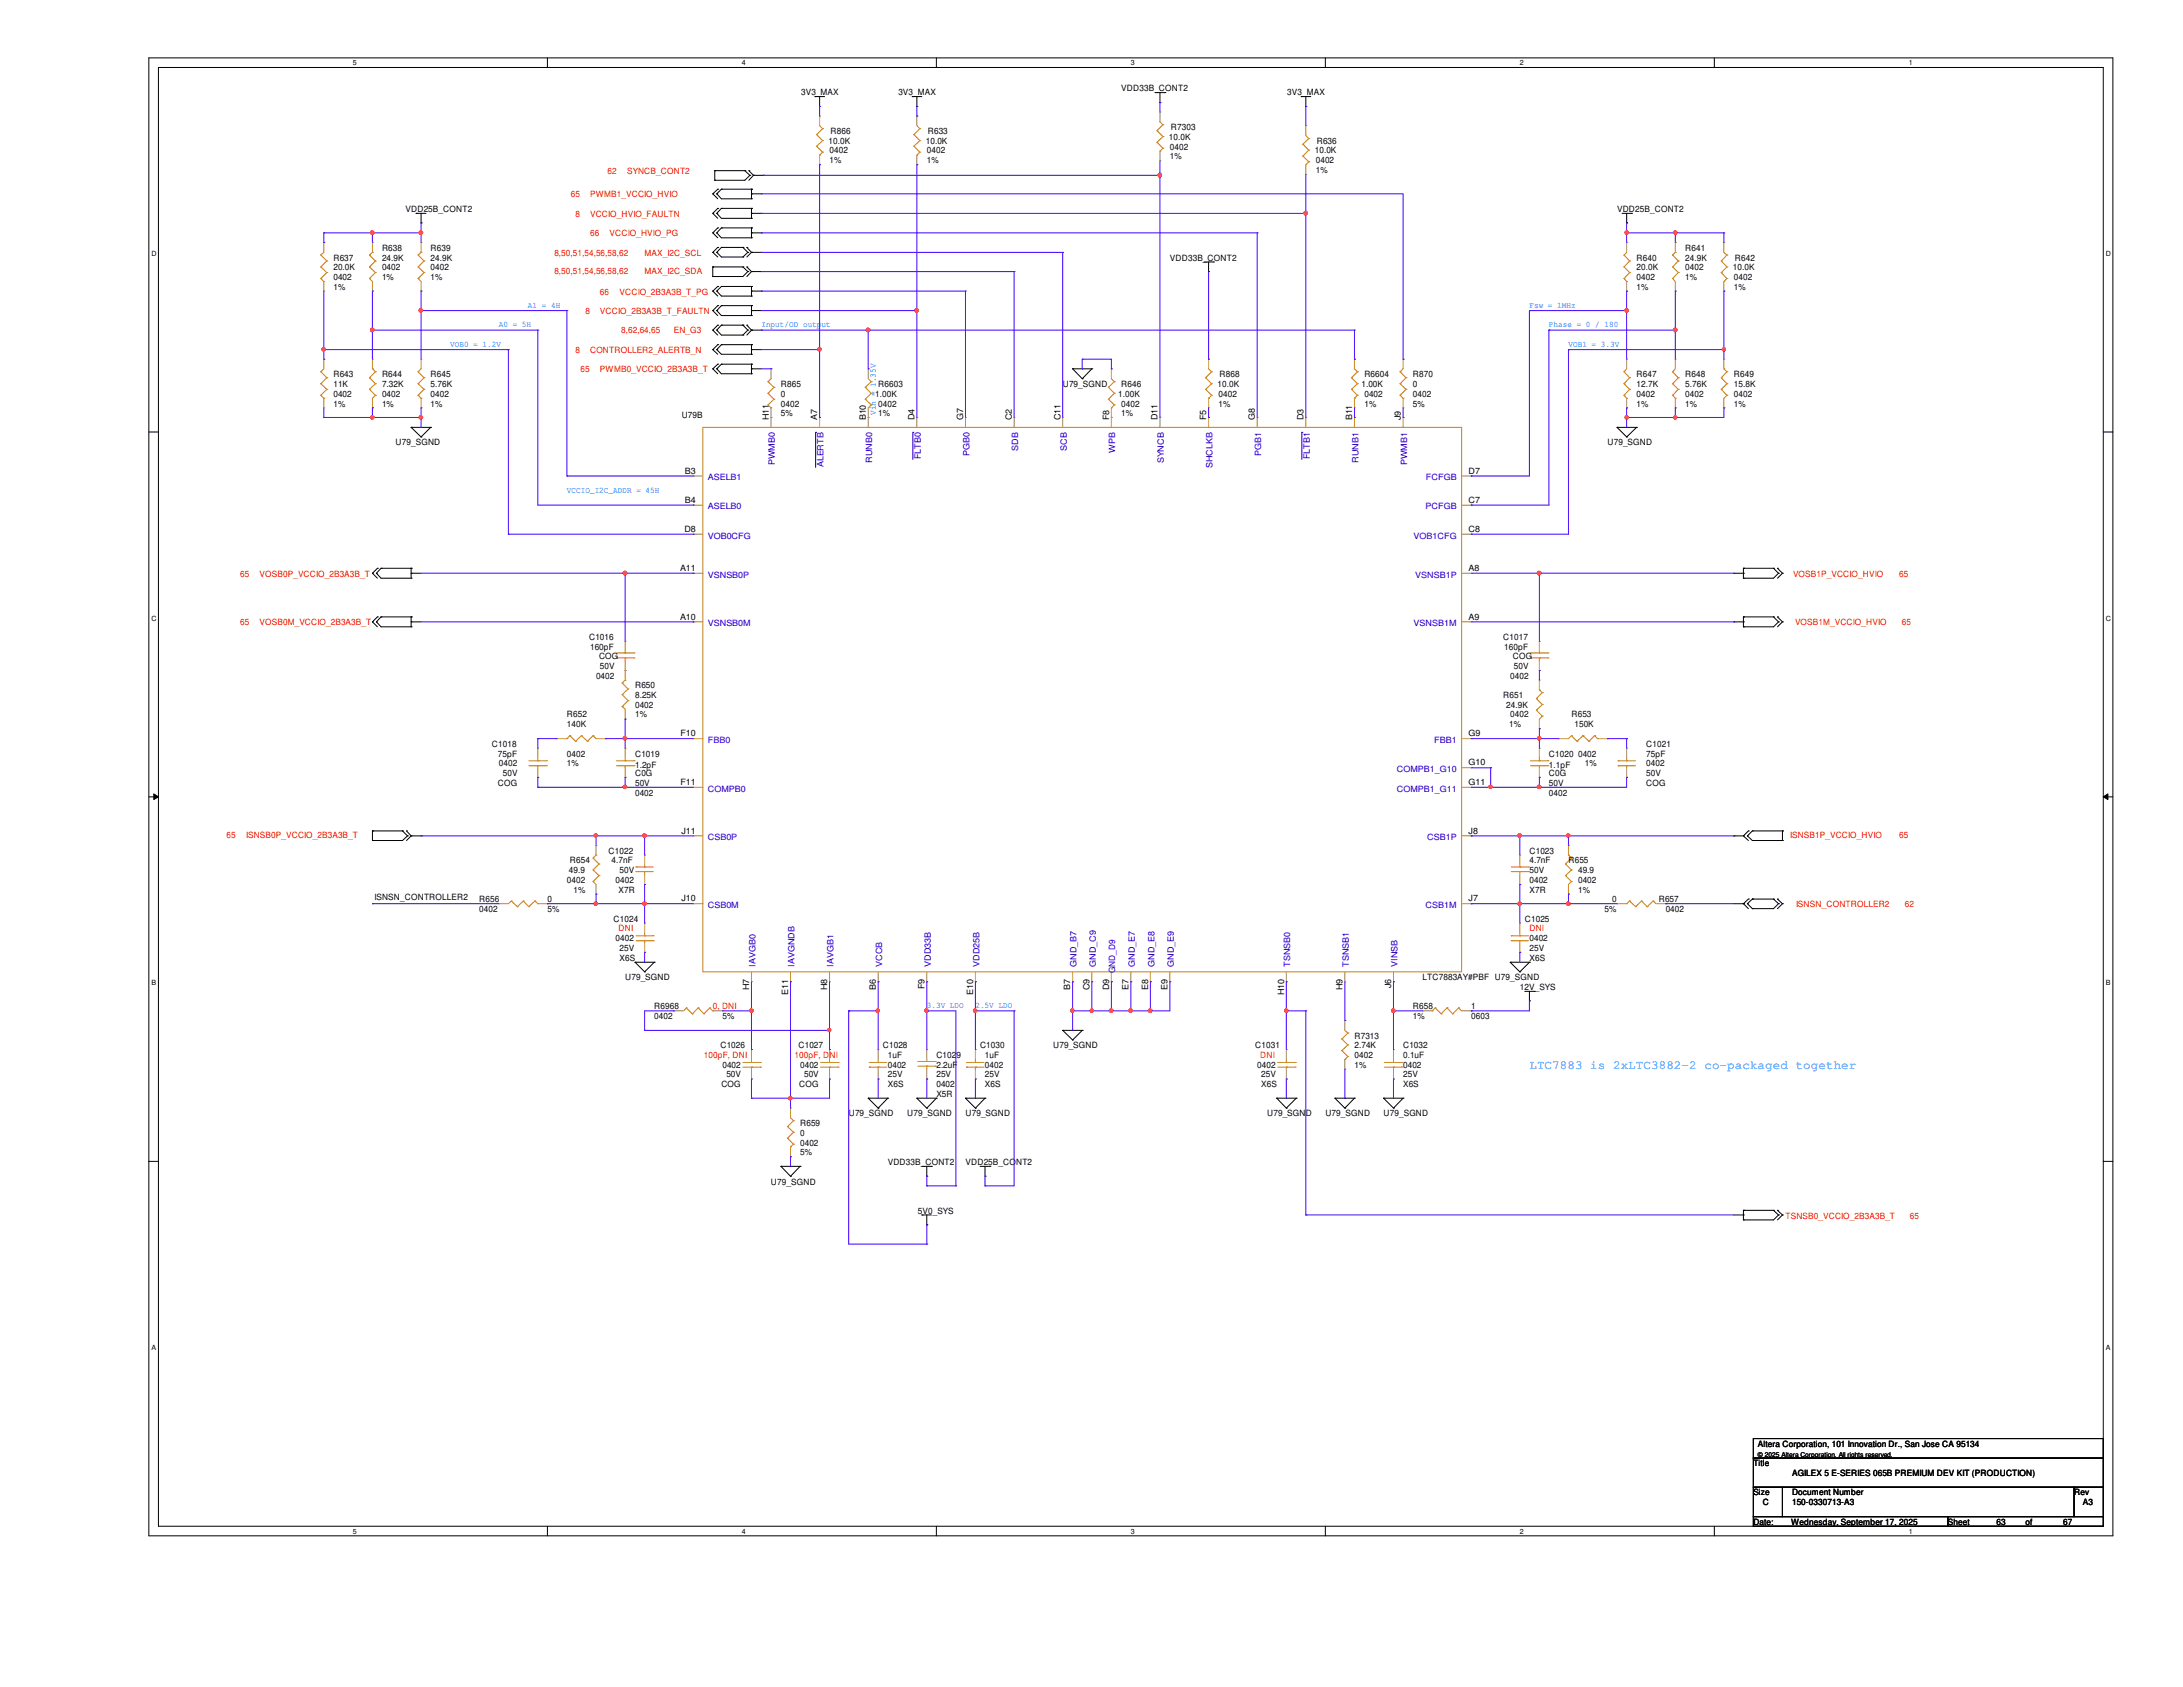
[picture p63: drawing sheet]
<svg xmlns="http://www.w3.org/2000/svg" width="279mm" height="216mm" viewBox="0 0 279 216" stroke-linecap="round" stroke-linejoin="round" font-family="sans-serif">
<defs><g id="words">
<text font-size="1.6" fill="#007fff" x="195.7" y="136.9">LTC7883 is 2xLTC3882-2 co-packaged together</text>
<g font-size="1.1">
<text x="143.5" y="11.7">VDD33B_CONT2</text>
<text x="102.5" y="12.2">3V3_MAX</text>
<text x="106.3" y="17.1">R866</text>
<text x="115" y="12.2">3V3_MAX</text>
<text x="118.7" y="17.1">R633</text>
<text x="149.6" y="17.9">10.0K</text>
<text x="149.9" y="16.7">R7303</text>
<text x="164.8" y="12.2">3V3_MAX</text>
<text x="106" y="18.4">10.0K</text>
<text x="106.2" y="19.6">0402</text>
<text x="106.2" y="20.9">1%</text>
<text x="118.5" y="18.4">10.0K</text>
<text x="118.6" y="19.6">0402</text>
<text x="118.6" y="20.9">1%</text>
<text x="149.7" y="19.1">0402</text>
<text x="149.7" y="20.4">1%</text>
<text x="168.3" y="19.6">10.0K</text>
<text x="168.4" y="20.9">0402</text>
<text x="168.4" y="22.1">1%</text>
<text x="168.5" y="18.4">R636</text>
<text x="51.9" y="27.1">VDD25B_CONT2</text>
<text x="207" y="27.1">VDD25B_CONT2</text>
<text x="42.7" y="33.4">R637</text>
<text x="42.7" y="34.6">20.0K</text>
<text x="42.7" y="35.8">0402</text>
<text x="48.9" y="32.1">R638</text>
<text x="48.9" y="33.4">24.9K</text>
<text x="48.9" y="34.6">0402</text>
<text x="48.9" y="35.8">1%</text>
<text x="55.1" y="32.1">R639</text>
<text x="55.1" y="33.4">24.9K</text>
<text x="55.1" y="34.6">0402</text>
<text x="55.1" y="35.8">1%</text>
<text x="149.7" y="33.4">VDD33B_CONT2</text>
<text x="209.5" y="33.4">R640</text>
<text x="209.5" y="34.6">20.0K</text>
<text x="209.5" y="35.8">0402</text>
<text x="215.7" y="32.1">R641</text>
<text x="215.7" y="33.4">24.9K</text>
<text x="215.7" y="34.6">0402</text>
<text x="215.7" y="35.8">1%</text>
<text x="221.8" y="34.6">10.0K</text>
<text x="221.9" y="35.8">0402</text>
<text x="222" y="33.4">R642</text>
<text x="42.7" y="37.1">1%</text>
<text x="209.5" y="37.1">1%</text>
<text x="221.9" y="37.1">1%</text>
<text x="42.7" y="48.3">R643</text>
<text x="42.7" y="49.5">11K</text>
<text x="42.7" y="50.8">0402</text>
<text x="42.7" y="52">1%</text>
<text x="48.9" y="48.3">R644</text>
<text x="48.9" y="49.5">7.32K</text>
<text x="48.9" y="50.8">0402</text>
<text x="48.9" y="52">1%</text>
<text x="55.1" y="48.3">R645</text>
<text x="55.1" y="49.5">5.76K</text>
<text x="55.1" y="50.8">0402</text>
<text x="55.1" y="52">1%</text>
<text x="87.2" y="53.5">U79B</text>
<text x="98.4" y="53.8" transform="rotate(-90 98.4 53.8)">H11</text>
<text x="99.9" y="49.5">R865</text>
<text x="99.9" y="50.8">0</text>
<text x="99.9" y="53.3">5%</text>
<text x="99.9" y="52">0402</text>
<text x="104.6" y="53.8" transform="rotate(-90 104.6 53.8)">A7</text>
<text x="110.8" y="53.8" transform="rotate(-90 110.8 53.8)">B10</text>
<text x="112" y="50.8">1.00K</text>
<text x="112.4" y="49.5">R6603</text>
<text x="112.4" y="52">0402</text>
<text x="112.4" y="53.3">1%</text>
<text x="117.1" y="53.8" transform="rotate(-90 117.1 53.8)">D4</text>
<text x="123.3" y="53.8" transform="rotate(-90 123.3 53.8)">G7</text>
<text x="129.5" y="53.8" transform="rotate(-90 129.5 53.8)">C2</text>
<text x="135.7" y="53.8" transform="rotate(-90 135.7 53.8)">C11</text>
<text x="136" y="49.5">U79_SGND</text>
<text x="141.9" y="53.8" transform="rotate(-90 141.9 53.8)">F8</text>
<text x="143.1" y="50.8">1.00K</text>
<text x="143.5" y="49.5">R646</text>
<text x="143.5" y="52">0402</text>
<text x="143.5" y="53.3">1%</text>
<text x="148.2" y="53.8" transform="rotate(-90 148.2 53.8)">D11</text>
<text x="154.4" y="53.8" transform="rotate(-90 154.4 53.8)">F5</text>
<text x="155.8" y="49.5">10.0K</text>
<text x="156" y="50.8">0402</text>
<text x="156" y="52">1%</text>
<text x="156.1" y="48.3">R868</text>
<text x="160.6" y="53.8" transform="rotate(-90 160.6 53.8)">G8</text>
<text x="166.8" y="53.8" transform="rotate(-90 166.8 53.8)">D3</text>
<text x="173.1" y="53.8" transform="rotate(-90 173.1 53.8)">B11</text>
<text x="174.2" y="49.5">1.00K</text>
<text x="174.6" y="48.3">R6604</text>
<text x="174.6" y="50.8">0402</text>
<text x="174.6" y="52">1%</text>
<text x="179.3" y="53.8" transform="rotate(-90 179.3 53.8)">J9</text>
<text x="180.8" y="48.3">R870</text>
<text x="180.8" y="49.5">0</text>
<text x="180.8" y="52">5%</text>
<text x="180.8" y="50.8">0402</text>
<text x="209.5" y="48.3">R647</text>
<text x="209.5" y="49.5">12.7K</text>
<text x="209.5" y="50.8">0402</text>
<text x="209.5" y="52">1%</text>
<text x="215.7" y="48.3">R648</text>
<text x="215.7" y="49.5">5.76K</text>
<text x="215.7" y="50.8">0402</text>
<text x="215.7" y="52">1%</text>
<text x="221.9" y="48.3">R649</text>
<text x="221.9" y="49.5">15.8K</text>
<text x="221.9" y="50.8">0402</text>
<text x="221.9" y="52">1%</text>
<text x="50.6" y="57">U79_SGND</text>
<text x="205.7" y="57">U79_SGND</text>
<text x="87.7" y="64.3">B4</text>
<text x="87.7" y="60.6">B3</text>
<text x="188" y="60.6">D7</text>
<text x="188" y="64.3">C7</text>
<text x="87.6" y="68.1">D8</text>
<text x="188" y="68.1">C8</text>
<text x="87" y="73.1">A11</text>
<text x="188" y="73.1">A8</text>
<text x="75.4" y="81.9">C1016</text>
<text x="75.5" y="83.1">160pF</text>
<text x="87" y="79.3">A10</text>
<text x="188" y="79.3">A9</text>
<text x="192.4" y="81.9">C1017</text>
<text x="192.5" y="83.1">160pF</text>
<text x="76.3" y="86.9">0402</text>
<text x="76.7" y="84.4">COG</text>
<text x="76.8" y="85.6">50V</text>
<text x="81.3" y="88.1">R650</text>
<text x="81.3" y="89.4">8.25K</text>
<text x="192.4" y="89.4">R651</text>
<text x="193.3" y="86.9">0402</text>
<text x="193.6" y="84.4">COG</text>
<text x="193.8" y="85.6">50V</text>
<text x="62.9" y="95.6">C1018</text>
<text x="72.6" y="91.8">R652</text>
<text x="72.6" y="93.1">140K</text>
<text x="81.3" y="90.6">0402</text>
<text x="81.3" y="91.8">1%</text>
<text x="87.1" y="94.2">F10</text>
<text x="188" y="94.2">G9</text>
<text x="192.8" y="90.6">24.9K</text>
<text x="193.2" y="93.1">1%</text>
<text x="193.3" y="91.8">0402</text>
<text x="201.1" y="91.8">R653</text>
<text x="201.5" y="93.1">150K</text>
<text x="210.7" y="95.6">C1021</text>
<text x="63.7" y="96.8">75pF</text>
<text x="63.7" y="100.5">COG</text>
<text x="63.8" y="98">0402</text>
<text x="64.3" y="99.3">50V</text>
<text x="72.6" y="96.8">0402</text>
<text x="72.6" y="98">1%</text>
<text x="81.3" y="96.8">C1019</text>
<text x="81.3" y="98.3">1.2pF</text>
<text x="81.3" y="99.3">C0G</text>
<text x="81.3" y="100.5">50V</text>
<text x="81.3" y="101.8">0402</text>
<text x="87.1" y="100.5">F11</text>
<text x="188" y="100.5">G11</text>
<text x="188" y="98">G10</text>
<text x="198.2" y="96.8">C1020</text>
<text x="198.2" y="98.3">1.1pF</text>
<text x="198.2" y="99.3">C0G</text>
<text x="198.2" y="100.5">50V</text>
<text x="198.2" y="101.8">0402</text>
<text x="202" y="96.8">0402</text>
<text x="202.9" y="98">1%</text>
<text x="210.7" y="96.8">75pF</text>
<text x="210.7" y="99.3">50V</text>
<text x="210.7" y="98">0402</text>
<text x="210.7" y="100.5">COG</text>
<text x="87.2" y="106.7">J11</text>
<text x="188" y="106.7">J8</text>
<text x="72.6" y="113">0402</text>
<text x="72.8" y="111.8">49.9</text>
<text x="72.9" y="110.5">R654</text>
<text x="77.9" y="109.3">C1022</text>
<text x="78.3" y="110.5">4.7nF</text>
<text x="78.8" y="113">0402</text>
<text x="79.3" y="111.8">50V</text>
<text x="195.7" y="109.3">C1023</text>
<text x="195.7" y="110.5">4.7nF</text>
<text x="195.7" y="111.8">50V</text>
<text x="195.7" y="113">0402</text>
<text x="200.7" y="110.5">R655</text>
<text x="202" y="111.8">49.9</text>
<text x="202" y="113">0402</text>
<text x="47.9" y="115.2">ISNSN_CONTROLLER2</text>
<text x="61.3" y="115.5">R656</text>
<text x="61.3" y="116.7">0402</text>
<text x="70.1" y="116.7">5%</text>
<text x="70.1" y="115.5">0</text>
<text x="73.4" y="114.3">1%</text>
<text x="78.5" y="118">C1024</text>
<text x="79.2" y="114.3">X7R</text>
<text x="87.2" y="115.4">J10</text>
<text x="188" y="115.4">J7</text>
<text x="195.2" y="118">C1025</text>
<text x="195.7" y="114.3">X7R</text>
<text x="202" y="114.3">1%</text>
<text x="205.4" y="116.7">5%</text>
<text x="206.3" y="115.5">0</text>
<text x="212.3" y="115.5">R657</text>
<text x="213.2" y="116.7">0402</text>
<text x="78.8" y="120.5">0402</text>
<text x="79.3" y="121.7">25V</text>
<text x="79.3" y="122.9">X6S</text>
<text x="80" y="125.4">U79_SGND</text>
<text x="182.1" y="125.4">LTC7883AY#PBF U79_SGND</text>
<text x="195.7" y="120.5">0402</text>
<text x="195.7" y="121.7">25V</text>
<text x="195.7" y="122.9">X6S</text>
<text x="83.7" y="129.2">R6968</text>
<text x="83.7" y="130.4">0402</text>
<text x="92.5" y="130.4">5%</text>
<text x="95.9" y="126.7" transform="rotate(-90 95.9 126.7)">H7</text>
<text x="100.9" y="127.3" transform="rotate(-90 100.9 127.3)">E11</text>
<text x="105.9" y="126.7" transform="rotate(-90 105.9 126.7)">H8</text>
<text x="112.1" y="126.7" transform="rotate(-90 112.1 126.7)">B6</text>
<text x="118.3" y="126.6" transform="rotate(-90 118.3 126.6)">F9</text>
<text x="124.5" y="127.3" transform="rotate(-90 124.5 127.3)">E10</text>
<text x="137" y="126.7" transform="rotate(-90 137 126.7)">B7</text>
<text x="139.4" y="126.7" transform="rotate(-90 139.4 126.7)">C9</text>
<text x="141.9" y="126.7" transform="rotate(-90 141.9 126.7)">D9</text>
<text x="144.4" y="126.7" transform="rotate(-90 144.4 126.7)">E7</text>
<text x="146.9" y="126.7" transform="rotate(-90 146.9 126.7)">E8</text>
<text x="149.4" y="126.7" transform="rotate(-90 149.4 126.7)">E9</text>
<text x="164.3" y="127.4" transform="rotate(-90 164.3 127.4)">H10</text>
<text x="171.8" y="126.7" transform="rotate(-90 171.8 126.7)">H9</text>
<text x="178.1" y="126.5" transform="rotate(-90 178.1 126.5)">J6</text>
<text x="180.8" y="129.2">R658</text>
<text x="180.8" y="130.4">1%</text>
<text x="188.3" y="129.2">1</text>
<text x="188.3" y="130.4">0603</text>
<text x="194.5" y="126.7">12V_SYS</text>
<text x="92.2" y="134.2">C1026</text>
<text x="92.5" y="136.7">0402</text>
<text x="93" y="137.9">50V</text>
<text x="102.2" y="134.2">C1027</text>
<text x="102.4" y="136.7">0402</text>
<text x="102.9" y="137.9">50V</text>
<text x="113" y="134.2">C1028</text>
<text x="113.6" y="135.4">1uF</text>
<text x="113.6" y="136.7">0402</text>
<text x="113.6" y="137.9">25V</text>
<text x="119.8" y="135.4">C1029</text>
<text x="119.8" y="136.7">2.2uF</text>
<text x="119.8" y="137.9">25V</text>
<text x="125.4" y="134.2">C1030</text>
<text x="126.1" y="135.4">1uF</text>
<text x="126.1" y="136.7">0402</text>
<text x="126.1" y="137.9">25V</text>
<text x="134.8" y="134.2">U79_SGND</text>
<text x="160.7" y="134.2">C1031</text>
<text x="160.9" y="136.7">0402</text>
<text x="161.4" y="137.9">25V</text>
<text x="173.4" y="132.9">R7313</text>
<text x="173.4" y="134.2">2.74K</text>
<text x="173.4" y="135.4">0402</text>
<text x="173.4" y="136.7">1%</text>
<text x="179.6" y="134.2">C1032</text>
<text x="179.6" y="135.4">0.1uF</text>
<text x="179.6" y="136.7">0402</text>
<text x="179.6" y="137.9">25V</text>
<text x="92.3" y="139.1">COG</text>
<text x="102.3" y="139.1">COG</text>
<text x="108.6" y="142.9">U79_SGND</text>
<text x="113.6" y="139.1">X6S</text>
<text x="116.1" y="142.9">U79_SGND</text>
<text x="119.8" y="139.1">0402</text>
<text x="119.8" y="140.4">X5R</text>
<text x="123.6" y="142.9">U79_SGND</text>
<text x="126.1" y="139.1">X6S</text>
<text x="161.4" y="139.1">X6S</text>
<text x="162.2" y="142.9">U79_SGND</text>
<text x="169.6" y="142.9">U79_SGND</text>
<text x="177.1" y="142.9">U79_SGND</text>
<text x="179.6" y="139.1">X6S</text>
<text x="102.4" y="144.1">R659</text>
<text x="102.4" y="145.4">0</text>
<text x="102.4" y="146.6">0402</text>
<text x="102.4" y="147.8">5%</text>
<text x="113.6" y="149.1">VDD33B_CONT2</text>
<text x="123.6" y="149.1">VDD25B_CONT2</text>
<text x="98.7" y="151.6">U79_SGND</text>
<text x="117.5" y="155.3">5V0_SYS</text>
<text x="225" y="185.2">Altera Corporation, 101 Innovation Dr., San Jose CA 95134</text>
<text x="224.4" y="187.7">Title</text>
<text x="224.4" y="191.4">Size</text>
<text x="229.4" y="188.9">AGILEX 5 E-SERIES 065B PREMIUM DEV KIT (PRODUCTION)</text>
<text x="229.4" y="191.4">Document Number</text>
<text x="265.5" y="191.4">Rev</text>
<text x="224.4" y="195.2">Date:</text>
<text x="225.6" y="192.7">C</text>
<text x="229.2" y="195.2">Wednesday, September 17, 2025</text>
<text x="229.4" y="192.7">150-0330713-A3</text>
<text x="249.3" y="195.2">Sheet</text>
<text x="255.5" y="195.2">63</text>
<text x="259.2" y="195.2">of</text>
<text x="264.1" y="195.2">67</text>
<text x="266.6" y="192.7">A3</text>
</g>
<g font-size="1.1" fill="#f00">
<text x="77.8" y="22.3">62</text>
<text x="80.3" y="22.3">SYNCB_CONT2</text>
<text x="73.1" y="25.3">65</text>
<text x="73.7" y="27.7">8</text>
<text x="75.5" y="25.3">PWMB1_VCCIO_HVIO</text>
<text x="75.5" y="27.7">VCCIO_HVIO_FAULTN</text>
<text x="71" y="32.7">8,50,51,54,56,58,62</text>
<text x="71" y="35.1">8,50,51,54,56,58,62</text>
<text x="75.5" y="30.2">66</text>
<text x="78" y="30.2">VCCIO_HVIO_PG</text>
<text x="82.5" y="32.7">MAX_I2C_SCL</text>
<text x="82.5" y="35.1">MAX_I2C_SDA</text>
<text x="74.9" y="40.2">8</text>
<text x="76.8" y="37.7">66</text>
<text x="76.8" y="40.2">VCCIO_2B3A3B_T_FAULTN</text>
<text x="79.3" y="37.7">VCCIO_2B3A3B_T_PG</text>
<text x="73.7" y="45.2">8</text>
<text x="74.3" y="47.7">65</text>
<text x="75.5" y="45.2">CONTROLLER2_ALERTB_N</text>
<text x="76.8" y="47.7">PWMB0_VCCIO_2B3A3B_T</text>
<text x="79.5" y="42.7">8,62,64,65</text>
<text x="86.2" y="42.7">EN_G3</text>
<text x="30.7" y="73.8">65</text>
<text x="33.2" y="73.8">VOSB0P_VCCIO_2B3A3B_T</text>
<text x="229.5" y="73.8">VOSB1P_VCCIO_HVIO</text>
<text x="243.1" y="73.8">65</text>
<text x="30.7" y="80">65</text>
<text x="33.2" y="80">VOSB0M_VCCIO_2B3A3B_T</text>
<text x="229.7" y="80">VOSB1M_VCCIO_HVIO</text>
<text x="243.4" y="80">65</text>
<text x="29" y="107.3">65</text>
<text x="31.5" y="107.3">ISNSB0P_VCCIO_2B3A3B_T</text>
<text x="229.1" y="107.3">ISNSB1P_VCCIO_HVIO</text>
<text x="243.1" y="107.3">65</text>
<text x="79.2" y="119.2">DNI</text>
<text x="195.7" y="119.2">DNI</text>
<text x="229.9" y="116.1">ISNSN_CONTROLLER2</text>
<text x="243.8" y="116.1">62</text>
<text x="91.2" y="129.2">0, DNI</text>
<text x="90.1" y="135.4">100pF, DNI</text>
<text x="101.7" y="135.4">100pF, DNI</text>
<text x="161.3" y="135.4">DNI</text>
<text x="228.5" y="156">TSNSB0_VCCIO_2B3A3B_T</text>
<text x="244.4" y="156">65</text>
</g>
<g font-size="1.1" fill="#007fff">
<text x="63.8" y="41.9">A0 = 5H</text>
<text x="67.6" y="39.5">A1 = 4H</text>
<text x="97.5" y="41.9">Input/OD output</text>
<text x="195.7" y="39.5">Fsw = 1MHz</text>
<text x="198.2" y="41.9">Phase = 0 / 180</text>
<text x="57.6" y="44.4">VOB0 = 1.2V</text>
<text x="200.7" y="44.4">VOB1 = 3.3V</text>
<text x="112.1" y="53.1" transform="rotate(-90 112.1 53.1)">Vih = 1.35V</text>
<text x="72.6" y="63.1">VCCIO_I2C_ADDR = 45H</text>
<text x="118.6" y="129">3.3V LDO</text>
<text x="124.8" y="129">2.5V LDO</text>
</g>
<g font-size="1.1" fill="#00c">
<text x="99.2" y="59.6" transform="rotate(-90 99.2 59.6)">PWMB0</text>
<text x="105.4" y="59.8" transform="rotate(-90 105.4 59.8)">ALERTB</text>
<text x="111.6" y="59.3" transform="rotate(-90 111.6 59.3)">RUNB0</text>
<text x="117.9" y="58.8" transform="rotate(-90 117.9 58.8)">FLTB0</text>
<text x="124.1" y="58.4" transform="rotate(-90 124.1 58.4)">PGB0</text>
<text x="130.3" y="57.7" transform="rotate(-90 130.3 57.7)">SDB</text>
<text x="136.5" y="57.7" transform="rotate(-90 136.5 57.7)">SCB</text>
<text x="142.7" y="58" transform="rotate(-90 142.7 58)">WPB</text>
<text x="149" y="59.3" transform="rotate(-90 149 59.3)">SYNCB</text>
<text x="155.2" y="59.9" transform="rotate(-90 155.2 59.9)">SHCLKB</text>
<text x="161.4" y="58.4" transform="rotate(-90 161.4 58.4)">PGB1</text>
<text x="167.6" y="58.8" transform="rotate(-90 167.6 58.8)">FLTB1</text>
<text x="173.9" y="59.3" transform="rotate(-90 173.9 59.3)">RUNB1</text>
<text x="180.1" y="59.6" transform="rotate(-90 180.1 59.6)">PWMB1</text>
<text x="90.6" y="65.2">ASELB0</text>
<text x="90.6" y="61.5">ASELB1</text>
<text x="182.5" y="65.2">PCFGB</text>
<text x="182.5" y="61.5">FCFGB</text>
<text x="90.6" y="68.9">VOB0CFG</text>
<text x="180.9" y="68.9">VOB1CFG</text>
<text x="90.6" y="73.9">VSNSB0P</text>
<text x="181.1" y="73.9">VSNSB1P</text>
<text x="90.6" y="80.1">VSNSB0M</text>
<text x="180.9" y="80.1">VSNSB1M</text>
<text x="90.6" y="95.1">FBB0</text>
<text x="183.6" y="95.1">FBB1</text>
<text x="90.6" y="101.3">COMPB0</text>
<text x="178.8" y="101.3">COMPB1_G11</text>
<text x="178.8" y="98.8">COMPB1_G10</text>
<text x="90.6" y="107.5">CSB0P</text>
<text x="182.7" y="107.5">CSB1P</text>
<text x="90.6" y="116.2">CSB0M</text>
<text x="182.5" y="116.2">CSB1M</text>
<text x="96.7" y="123.7" transform="rotate(-90 96.7 123.7)">IAVGB0</text>
<text x="101.7" y="123.7" transform="rotate(-90 101.7 123.7)">IAVGNDB</text>
<text x="106.7" y="123.7" transform="rotate(-90 106.7 123.7)">IAVGB1</text>
<text x="112.9" y="123.7" transform="rotate(-90 112.9 123.7)">VCCB</text>
<text x="119.1" y="123.7" transform="rotate(-90 119.1 123.7)">VDD33B</text>
<text x="125.3" y="123.7" transform="rotate(-90 125.3 123.7)">VDD25B</text>
<text x="137.8" y="123.7" transform="rotate(-90 137.8 123.7)">GND_B7</text>
<text x="140.3" y="123.7" transform="rotate(-90 140.3 123.7)">GND_C9</text>
<text x="142.7" y="124.5" transform="rotate(-90 142.7 124.5)">GND_D9</text>
<text x="145.2" y="123.7" transform="rotate(-90 145.2 123.7)">GND_E7</text>
<text x="147.7" y="123.7" transform="rotate(-90 147.7 123.7)">GND_E8</text>
<text x="150.2" y="123.7" transform="rotate(-90 150.2 123.7)">GND_E9</text>
<text x="165.1" y="123.7" transform="rotate(-90 165.1 123.7)">TSNSB0</text>
<text x="172.6" y="123.7" transform="rotate(-90 172.6 123.7)">TSNSB1</text>
<text x="178.9" y="123.7" transform="rotate(-90 178.9 123.7)">VINSB</text>
</g>
<g font-size=".9">
<text x="45.2" y="8.3">5</text>
<text x="95" y="8.3">4</text>
<text x="144.7" y="8.3">3</text>
<text x="194.5" y="8.3">2</text>
<text x="244.3" y="8.3">1</text>
<text x="19.4" y="32.8">D</text>
<text x="269.5" y="32.8">D</text>
<text x="19.4" y="79.4">C</text>
<text x="269.5" y="79.4">C</text>
<text x="19.4" y="126.1">B</text>
<text x="269.5" y="126.1">B</text>
<text x="19.4" y="172.8">A</text>
<text x="269.5" y="172.8">A</text>
<text x="45.2" y="196.3">5</text>
<text x="95" y="196.3">4</text>
<text x="144.7" y="196.3">3</text>
<text x="194.5" y="196.3">2</text>
<text x="244.3" y="196.3">1</text>
</g>
<text font-size=".8" x="225" y="186.4">© 2025 Altera Corporation. All rights reserved.</text>
</g></defs>
<path d="M19.1 7.4h251.3v189.2h-251.3zM20.3 8.6h248.9v186.7h-248.9z" fill="none" stroke="#000" stroke-width=".13"/>
<g fill="#fff">
<path d="M45.2 7.5h.5v1.1h-.5z"/>
<path d="M45.2 195.5h.5v1h-.5z"/>
</g>
<path d="M70.1 7.4v1.2M70.1 195.3v1.3" fill="none" stroke="#000" stroke-width=".13"/>
<g fill="#fff">
<path d="M95 7.5h.5v1.1h-.5z"/>
<path d="M95 195.5h.5v1h-.5z"/>
</g>
<path d="M119.8 7.4v1.2M119.8 195.3v1.3" fill="none" stroke="#000" stroke-width=".13"/>
<g fill="#fff">
<path d="M144.7 7.5h.5v1.1h-.5z"/>
<path d="M144.7 195.5h.5v1h-.5z"/>
</g>
<path d="M169.6 7.4v1.2M169.6 195.3v1.3" fill="none" stroke="#000" stroke-width=".13"/>
<g fill="#fff">
<path d="M194.5 7.5h.5v1.1h-.5z"/>
<path d="M194.5 195.5h.5v1h-.5z"/>
</g>
<path d="M219.4 7.4v1.2M219.4 195.3v1.3" fill="none" stroke="#000" stroke-width=".13"/>
<g fill="#fff">
<path d="M244.3 7.5h.5v1.1h-.5z"/>
<path d="M244.3 195.5h.5v1h-.5z"/>
<path d="M19.4 32h.6v1h-.6z"/>
<path d="M269.5 32h.7v1h-.7z"/>
<path d="M19.4 78.6h.6v1h-.6z"/>
<path d="M269.5 78.6h.7v1h-.7z"/>
</g>
<path d="M19.1 55.3h1.2M269.2 55.3h1.2" fill="none" stroke="#000" stroke-width=".13"/>
<g fill="#fff">
<path d="M19.4 125.3h.6v1h-.6z"/>
<path d="M269.5 125.3h.6v1h-.6z"/>
</g>
<path d="M19.1 102h1.2M19.7 101.6l.6 .4-.6 .3zM269.2 102l.6-.4v.7zM269.2 102h1.2" fill="none" stroke="#000" stroke-width=".13"/>
<path d="M19.7 101.6l.6 .4-.6 .3zM269.2 102l.6-.4v.7z" fill="#000"/>
<g fill="#fff">
<path d="M19.4 172h.5v1h-.5z"/>
<path d="M269.5 172h.6v1h-.6z"/>
</g>
<g fill="none" stroke="#000" stroke-width=".13">
<path d="M104.3 12.4h.1M104.3 12.4h1.2M104.9 13.6h.1M104.9 12.4v1.2M116.8 12.4h.1M116.8 12.4h1.2M117.3 13.6h.1M117.3 12.4v1.2M147.9 11.9h1.2M148.5 13.1h.1M148.5 11.9v1.2M149.1 11.9h.1"/>
<path d="M166.5 12.4h.1M166.5 12.4h1.3M167.1 13.6h.1M167.1 12.4v1.2M53.3 27.3h.1M53.3 27.3h1.2M53.9 28.5h.1M53.9 27.3v1.2M91.2 24.8h.1M91.2 27.3h.1M91.2 29.8h.1M91.2 32.3h.1"/>
<path d="M91.2 34.2h.1M91.2 35.4h.1M91.2 37.3h.1M91.2 39.8h.1M91.2 24.8l.7 .6M91.2 27.3l.7 .6M91.2 29.8l.7 .6M91.2 32.3l.7 .6M91.2 34.2h3.9M91.2 34.2v1.2M91.2 37.3l.7 .6M91.2 39.8l.7 .6"/>
<path d="M91.5 21.8h.1M91.5 23.1h.1M91.5 21.8h3.8M91.5 21.8v1.3M91.7 24.8h.1M91.7 27.3h.1M91.7 29.8h.1M91.7 32.3h.1M91.7 37.3h.1M91.7 39.8h.1M91.7 24.8l.6 .6h3.9M91.7 27.3l.6 .6h3.9"/>
<path d="M91.7 29.8l.6 .6h3.9M91.7 32.3l.6 .6h2.8M91.7 37.3l.6 .6h3.9M91.7 39.8l.6 .6h3.9M91.9 24.2h.1M91.9 26.7h.1M91.9 29.2h.1M91.9 31.7h.1M91.9 36.7h.1M91.9 39.1h.1M91.9 24.2l-.7 .6M91.9 26.7l-.7 .6"/>
<path d="M91.9 29.2l-.7 .6M91.9 31.7l-.7 .6M91.9 36.7l-.7 .6M91.9 39.1l-.7 .7M92.3 24.2h.1M92.3 26.7h.1M92.3 29.2h.1M92.3 31.7h.1M92.3 36.7h.1M92.3 39.1h.1M92.3 24.2h3.9M92.3 24.2l-.6 .6"/>
<path d="M92.3 26.7h3.9M92.3 26.7l-.6 .6M92.3 29.2h3.9M92.3 29.2l-.6 .6M92.3 31.7h2.8M92.3 31.7l-.6 .6M92.3 36.7h3.9M92.3 36.7l-.6 .6M92.3 39.1h3.9M92.3 39.1l-.6 .7M95.1 31.7h.1M95.1 32.9h.1"/>
<path d="M95.1 34.2h.1M95.1 31.7l.6 .6M95.1 34.2l.6 .6M95.3 21.8h.1M95.3 21.8l.7 .6M95.6 31.7h.1M95.6 34.2h.1M95.6 31.7l.6 .6M95.6 34.2l.6 .6M95.7 32.3h.1M95.7 34.8h.1M95.7 32.3l-.6 .6"/>
<path d="M95.7 34.8l-.6 .6h-3.9M95.8 21.8h.1M95.8 21.8l.6 .6M96 22.4h.1M96 22.4l-.7 .7h-3.8M96.2 24.2h.1M96.2 25.4h.1M96.2 24.8h.1M96.2 26.7h.1M96.2 27.9h.1M96.2 27.3h.1M96.2 29.2h.1"/>
<path d="M96.2 30.4h.1M96.2 29.8h.1M96.2 32.3h.1M96.2 34.8h.1M96.2 36.7h.1M96.2 37.9h.1M96.2 37.3h.1M96.2 39.1h.1M96.2 39.8h.1M96.2 27.3h1.3M96.2 24.2v1.2M96.2 26.7v1.2"/>
<path d="M96.2 29.2v1.2M96.2 36.7v1.2M96.2 39.1v1.3M96.2 24.8h1.3M96.2 29.8h1.3M96.2 32.3l-.6 .6M96.2 32.3h1.3M96.2 34.8l-.6 .6M96.2 34.8h1.3M96.2 37.3h1.3M96.2 39.8h1.3M96.4 22.4h.1"/>
<path d="M96.4 22.4l-.6 .7M96.4 22.4h1.3M97.5 34.8h.1M97.7 22.4h.1M154.1 33.5h1.2M154.7 34.8h.1M154.7 33.5v1.3M155.3 33.5h.1M207.6 27.3h1.2M208.2 28.5h.1M208.2 27.3v1.2M208.8 27.3h.1"/>
<path d="M52.6 54.7h.1M52.6 54.7h2.5M52.6 54.7l1.3 1.2M53.9 55.9h.1M55.1 54.7h.1M55.1 54.7l-1.2 1.2M91.2 42.2h.1M91.2 44.7h.1M91.2 47.2h.1M91.2 42.2l.7 .7M91.2 44.7l.7 .6M91.2 47.2l.7 .6"/>
<path d="M91.7 42.2h.1M91.7 44.7h.1M91.7 47.2h.1M91.7 42.2l.6 .7h2.8M91.7 44.7l.6 .6h3.9M91.7 47.2l.6 .6h3.9M91.9 41.6h.1M91.9 44.1h.1M91.9 46.6h.1M91.9 41.6l-.7 .6M91.9 44.1l-.7 .6M91.9 46.6l-.7 .6"/>
<path d="M92.3 41.6h.1M92.3 44.1h.1M92.3 46.6h.1M92.3 41.6h2.8M92.3 41.6l-.6 .6M92.3 44.1h3.9M92.3 44.1l-.6 .6M92.3 46.6h3.9M92.3 46.6l-.6 .6M95.1 41.6h.1M95.1 42.9h.1M95.1 41.6l.6 .6"/>
<path d="M95.6 41.6h.1M95.6 41.6l.6 .6M95.7 42.2h.1M95.7 42.2l-.6 .7M96.2 40.4h.1M96.2 42.2h.1M96.2 44.1h.1M96.2 45.3h.1M96.2 44.7h.1M96.2 46.6h.1M96.2 47.8h.1M96.2 47.2h.1"/>
<path d="M96.2 47.2h1.3M96.2 44.1v1.2M96.2 46.6v1.2M96.2 42.2l-.6 .7M96.2 42.2h1.3M96.2 44.7h1.3M137.3 47.2h.1M137.3 47.2h2.4M137.3 47.2l1.2 1.3M138.5 48.5h.1M139.7 47.2h.1M139.7 47.2l-1.2 1.3"/>
<path d="M207 54.7h.1M207 54.7h2.5M207 54.7l1.2 1.2M208.2 55.9h.1M209.5 54.7h.1M209.5 54.7l-1.3 1.2M47.7 73.4h.1M47.7 79.6h.1M47.7 73.4l.6 .6M47.7 79.6l.6 .6M48.2 73.4h.1M48.2 79.6h.1"/>
<path d="M48.2 73.4l.6 .6h3.8M48.2 79.6l.6 .6h3.8M48.3 72.7h.1M48.3 79h.1M48.3 72.7l-.6 .7M48.3 79l-.6 .6M48.8 72.7h.1M48.8 79h.1M48.8 72.7h3.8M48.8 72.7l-.6 .7M48.8 79h3.8M48.8 79l-.6 .6"/>
<path d="M52.6 72.7h.1M52.6 74h.1M52.6 73.4h.1M52.6 79h.1M52.6 79.6h.1M52.6 72.7v1.3M52.6 79v1.2M52.6 73.4h1.3M52.6 79.6h1.3M221.9 73.4h1.2M221.9 79.6h1.2M223.1 72.7h.1"/>
<path d="M223.1 74h.1M223.1 73.4h.1M223.1 79h.1M223.1 79.6h.1M223.1 72.7h3.9M223.1 72.7v1.3M223.1 79v1.2M223.1 79h3.9M227 72.7h.1M227 79h.1M227 72.7l.6 .7M227 79l.6 .6"/>
<path d="M227.5 72.7h.1M227.5 79h.1M227.5 72.7l.6 .7M227.5 79l.6 .6M227.6 73.4h.1M227.6 79.6h.1M227.6 73.4l-.6 .6h-3.9M227.6 79.6l-.6 .6h-3.9M228.1 73.4h.1M228.1 79.6h.1M228.1 73.4l-.6 .6M228.1 79.6l-.6 .6"/>
<path d="M52.6 80.2h.1M223.1 80.2h.1M47.7 106.3h.1M47.7 107.6h.1M47.7 106.3h3.8M47.7 106.3v1.3M51.5 106.3h.1M51.5 106.3l.7 .7M52 106.3h.1M52 106.3l.6 .7M52.2 107h.1M52.2 107l-.7 .6h-3.8"/>
<path d="M52.6 107h.1M52.6 107l-.6 .6M52.6 107h1.3M53.9 107h.1M221.9 107h.1M221.9 115.7h1.2M221.9 107h1.2M223.1 115.7h.1M223.1 107h.1M223.1 115.7l.7 .6M223.1 107l.7 .6M223.6 115.7h.1"/>
<path d="M223.6 107h.1M223.6 115.7l.7 .6M223.6 107l.7 .6h3.8M223.8 115.1h.1M223.8 106.3h.1M223.8 115.1l-.7 .6M223.8 106.3l-.7 .7M224.3 115.1h.1M224.3 116.3h.1M224.3 106.3h.1M224.3 115.1h2.7M224.3 115.1l-.7 .6"/>
<path d="M224.3 106.3h3.8M224.3 106.3l-.7 .7M227 115.1h.1M227 115.1l.6 .6M227.5 115.1h.1M227.5 115.1l.6 .6M227.6 115.7h.1M227.6 115.7l-.6 .6h-2.7M228.1 115.7h.1M228.1 106.3h.1M228.1 107.6h.1M228.1 115.7l-.6 .6"/>
<path d="M228.1 106.3v1.3M81.3 123.1h.1M81.3 123.1h2.4M81.3 123.1l1.2 1.3M82.5 124.4h.1M83.7 123.1h.1M83.7 123.1l-1.2 1.3M136 131.9h.1M136 131.9h2.5M136 131.9l1.3 1.2M137.3 133.1h.1M138.5 131.9h.1"/>
<path d="M138.5 131.9l-1.2 1.2M193.3 123.1h.1M193.3 123.1h2.4M193.3 123.1l1.2 1.3M194.5 124.4h.1M195.2 126.9h1.2M195.7 123.1h.1M195.7 128.1h.1M195.7 123.1l-1.2 1.3M195.7 126.9v1.2M196.4 126.9h.1M19.1 148.6h1.2"/>
<path d="M99.9 149.3h.1M99.9 149.3h2.5M99.9 149.3l1.3 1.2M101.2 150.5h.1M102.4 149.3h.1M102.4 149.3l-1.2 1.2M111.1 140.5h.1M111.1 140.5h2.5M111.1 140.5l1.3 1.3M112.4 141.8h.1M113.6 140.5h.1M113.6 140.5l-1.2 1.3"/>
<path d="M117.3 140.5h.1M117.3 140.5h2.5M117.3 140.5l1.3 1.3M118 155.5h.1M118 149.3h1.2M118 155.5h1.2M118.6 141.8h.1M118.6 150.5h.1M118.6 156.8h.1M118.6 149.3v1.2M118.6 155.5v1.3M119.2 149.3h.1"/>
<path d="M119.8 140.5h.1M119.8 140.5l-1.2 1.3M123.6 140.5h.1M123.6 140.5h2.5M123.6 140.5l1.2 1.3M124.8 141.8h.1M125.4 149.3h1.3M126.1 140.5h.1M126.1 150.5h.1M126.1 140.5l-1.3 1.3M126.1 149.3v1.2M126.7 149.3h.1"/>
<path d="M163.4 140.5h.1M163.4 140.5h2.5M163.4 140.5l1.2 1.3M164.6 141.8h.1M165.9 140.5h.1M165.9 140.5l-1.3 1.3M170.9 140.5h.1M170.9 140.5h2.5M170.9 140.5l1.2 1.3M172.1 141.8h.1M173.4 140.5h.1M173.4 140.5l-1.3 1.3"/>
<path d="M177.1 140.5h.1M177.1 140.5h2.5M177.1 140.5l1.3 1.3M178.4 141.8h.1M179.6 140.5h.1M179.6 140.5l-1.2 1.3M221.9 155.5h1.2M223.1 154.9h.1M223.1 156.1h.1M223.1 155.5h.1M223.1 154.9v1.2M223.1 154.9h3.9"/>
<path d="M227 154.9h.1M227 154.9l.6 .6M227.5 154.9h.1M227.5 154.9l.6 .6M227.6 155.5h.1M227.6 155.5l-.6 .6h-3.9M228.1 155.5h.1M228.1 155.5l-.6 .6M269.2 148.6h1.2M224.4 184.1h44.8v2.5h-44.8zM224.4 186.6h44.8v3.7h-44.8zM224.4 190.3h3.7v3.8h-3.7z"/>
<path d="M224.4 194.1h24.9v1.2h-24.9zM228.1 190.3h37.4v3.8h-37.4zM249.3 194.1h19.9v1.2h-19.9zM265.5 190.3h3.7v3.8h-3.7z"/>
</g>
<g fill="none" stroke="#cc7f05" stroke-width=".13">
<path d="M104.5 17.2h.1M104.5 18.7h.1M104.5 17.2l.8 .8M104.5 18.7l.8 .8M104.9 19.9h.1M104.9 16.1l.4 .4M105.3 16.5h.1M105.3 18h.1M105.3 19.5h.1M105.3 16.5l-.8 .7M105.3 18l-.8 .7M105.3 19.5l-.4 .4"/>
<path d="M117 17.2h.1M117 18.7h.1M117 17.2l.7 .8M117 18.7l.7 .8M117.3 19.9h.1M117.3 16.1l.4 .4M117.7 16.5h.1M117.7 18h.1M117.7 19.5h.1M117.7 16.5l-.7 .7M117.7 18l-.7 .7M117.7 19.5l-.4 .4"/>
<path d="M148.1 16.7h.1M148.1 18.2h.1M148.1 16.7l.7 .8M148.1 18.2l.7 .8M148.5 19.3h.1M148.5 15.6l.3 .4M148.8 16h.1M148.8 17.5h.1M148.8 19h.1M148.8 16l-.7 .7M148.8 17.5l-.7 .7M148.8 19l-.3 .3"/>
<path d="M166.8 18.5h.1M166.8 20h.1M166.8 18.5l.7 .7M166.8 20l.7 .7M167.1 17.4l.4 .3M167.5 17.7h.1M167.5 19.2h.1M167.5 17.7l-.7 .8M167.5 19.2l-.7 .8M41.1 32.6h.1M41.1 34.2h.1M41.1 35.6h.1"/>
<path d="M41.1 32.6l.7 .8M41.1 34.2l.7 .7M41.1 35.6l.3 .4M41.4 36h.1M41.4 32.3l-.3 .3M41.8 33.4h.1M41.8 34.9h.1M41.8 33.4l-.7 .8M41.8 34.9l-.7 .7M47.3 35.6h.1M47.3 34.2h.1M47.3 32.6h.1"/>
<path d="M47.3 35.6l.4 .4M47.3 34.2l.7 .7M47.3 32.6l.7 .8M47.7 32.3h.1M47.7 32.3l-.4 .3M48 34.9h.1M48 33.4h.1M48 34.9l-.7 .7M48 33.4l-.7 .8M53.5 35.6h.1M53.5 34.2h.1M53.5 32.6h.1"/>
<path d="M53.5 35.6l.4 .4M53.5 34.2l.8 .7M53.5 32.6l.8 .8M53.9 32.3h.1M53.9 32.3l-.4 .3M54.3 34.9h.1M54.3 33.4h.1M54.3 34.9l-.8 .7M54.3 33.4l-.8 .8M167.1 21.1h.1M167.5 20.7h.1M167.5 20.7l-.4 .4"/>
<path d="M207.9 32.6h.1M207.9 34.2h.1M207.9 35.6h.1M207.9 32.6l.7 .8M207.9 34.2l.7 .7M207.9 35.6l.3 .4M208.2 36h.1M208.2 32.3l-.3 .3M208.6 33.4h.1M208.6 34.9h.1M208.6 33.4l-.7 .8M208.6 34.9l-.7 .7"/>
<path d="M214.1 35.6h.1M214.1 34.2h.1M214.1 32.6h.1M214.1 35.6l.3 .4M214.1 34.2l.7 .7M214.1 32.6l.7 .8M214.4 32.3h.1M214.4 32.3l-.3 .3M214.8 34.9h.1M214.8 33.4h.1M214.8 34.9l-.7 .7M214.8 33.4l-.7 .8"/>
<path d="M220.3 33.4h.1M220.3 34.9h.1M220.3 33.4l.7 .8M220.3 34.9l.7 .7M220.6 36h.1M220.6 32.3l.4 .3M221 32.6h.1M221 34.2h.1M221 35.6h.1M221 32.6l-.7 .8M221 34.2l-.7 .7M221 35.6l-.4 .4"/>
<path d="M41.1 47.6h.1M41.1 49.1h.1M41.1 50.6h.1M41.1 47.6l.7 .7M41.1 49.1l.7 .7M41.1 50.6l.3 .4M41.4 51h.1M41.4 47.2l-.3 .4M41.8 48.3h.1M41.8 49.8h.1M41.8 48.3l-.7 .8M41.8 49.8l-.7 .8"/>
<path d="M47.3 49.8h.1M47.3 48.3h.1M47.3 49.8l.7 .8M47.3 48.3l.7 .8M47.7 47.2h.1M47.7 47.2l.3 .4M48 50.6h.1M48 49.1h.1M48 47.6h.1M48 50.6l-.3 .4M48 49.1l-.7 .7M48 47.6l-.7 .7"/>
<path d="M53.5 47.6h.1M53.5 49.1h.1M53.5 50.6h.1M53.5 47.6l.8 .7M53.5 49.1l.8 .7M53.5 50.6l.4 .4M53.9 51h.1M53.9 47.2l-.4 .4M54.3 48.3h.1M54.3 49.8h.1M54.3 48.3l-.8 .8M54.3 49.8l-.8 .8"/>
<path d="M90 54.7h97.1v69.7h-97.1zM98.3 48.9h.1M98.3 50.3h.1M98.3 51.8h.1M98.3 48.9l.8 .7M98.3 50.3l.8 .8M98.3 51.8l.4 .4M98.7 52.2h.1M98.7 48.5l-.4 .4M99.1 49.6h.1M99.1 51.1h.1M99.1 49.6l-.8 .7"/>
<path d="M99.1 51.1l-.8 .7M110.7 49.6h.1M110.7 51.1h.1M110.7 49.6l.8 .7M110.7 51.1l.8 .7M111.1 52.2h.1M111.1 48.5l.4 .4M111.5 48.9h.1M111.5 50.3h.1M111.5 51.8h.1M111.5 48.9l-.8 .7M111.5 50.3l-.8 .8"/>
<path d="M111.5 51.8l-.4 .4M141.9 49.6h.1M141.9 51.1h.1M141.9 49.6l.7 .7M141.9 51.1l.7 .7M142.2 52.2h.1M142.2 48.5l.4 .4M142.6 48.9h.1M142.6 50.3h.1M142.6 51.8h.1M142.6 48.9l-.7 .7M142.6 50.3l-.7 .8"/>
<path d="M142.6 51.8l-.4 .4M154.3 48.3h.1M154.3 49.8h.1M154.3 48.3l.8 .8M154.3 49.8l.8 .8M154.7 51h.1M154.7 47.2l.4 .4M155.1 47.6h.1M155.1 49.1h.1M155.1 50.6h.1M155.1 47.6l-.8 .7M155.1 49.1l-.8 .7"/>
<path d="M155.1 50.6l-.4 .4M173 48.3h.1M173 49.8h.1M173 48.3l.7 .8M173 49.8l.7 .8M173.4 51h.1M173.4 47.2l.3 .4M173.7 47.6h.1M173.7 49.1h.1M173.7 50.6h.1M173.7 47.6l-.7 .7M173.7 49.1l-.7 .7"/>
<path d="M173.7 50.6l-.3 .4M179.2 47.6h.1M179.2 49.1h.1M179.2 50.6h.1M179.2 47.6l.8 .7M179.2 49.1l.8 .7M179.2 50.6l.4 .4M179.6 51h.1M179.6 47.2l-.4 .4M180 48.3h.1M180 49.8h.1M180 48.3l-.8 .8"/>
<path d="M180 49.8l-.8 .8M207.9 47.6h.1M207.9 49.1h.1M207.9 50.6h.1M207.9 47.6l.7 .7M207.9 49.1l.7 .7M207.9 50.6l.3 .4M208.2 51h.1M208.2 47.2l-.3 .4M208.6 48.3h.1M208.6 49.8h.1M208.6 48.3l-.7 .8"/>
<path d="M208.6 49.8l-.7 .8M214.1 47.6h.1M214.1 49.1h.1M214.1 50.6h.1M214.1 47.6l.7 .7M214.1 49.1l.7 .7M214.1 50.6l.3 .4M214.4 51h.1M214.4 47.2l-.3 .4M214.8 48.3h.1M214.8 49.8h.1M214.8 48.3l-.7 .8"/>
<path d="M214.8 49.8l-.7 .8M220.3 49.8h.1M220.3 48.3h.1M220.3 49.8l.7 .8M220.3 48.3l.7 .8M220.6 47.2h.1M220.6 47.2l.4 .4M221 50.6h.1M221 49.1h.1M221 47.6h.1M221 50.6l-.4 .4M221 49.1l-.7 .7"/>
<path d="M221 47.6l-.7 .7M67.7 97.4h2.2M67.7 98h2.2M68.8 98h.1M68.8 97.4h.1M68.8 97v.4M68.8 98v.3M69.9 97.4h.1M69.9 98h.1M72.6 94.5h.1M72.9 94.1h.1M72.9 94.1l-.3 .4"/>
<path d="M72.9 94.1l.8 .8M73.7 94.9h.1M74.4 94.1h.1M74.4 94.1l.8 .8M74.4 94.1l-.7 .8M75.2 94.9h.1M75.9 94.1h.1M75.9 94.1l-.7 .8M75.9 94.1l.4 .4M78.9 97.4h2.3M78.9 98h2.3M78.9 84.2h2.3"/>
<path d="M78.9 83.6h2.3M79.6 90.4h.1M79.6 88.9h.1M79.6 87.4h.1M79.6 90.4l.4 .4M79.6 88.9l.8 .8M79.6 87.4l.8 .8M80 83.6h.1M80 84.2h.1M80 87h.1M80 98h.1M80 97.4h.1"/>
<path d="M80 83.3v.3M80 84.2v.3M80 97v.4M80 98v.3M80 87l-.4 .4M80.4 89.7h.1M80.4 88.2h.1M80.4 89.7l-.8 .7M80.4 88.2l-.8 .7M81.2 84.2h.1M81.2 83.6h.1M81.2 97.4h.1"/>
<path d="M81.2 98h.1M195.9 97.4h2.2M195.9 98h2.2M195.9 84.2h2.2M195.9 83.6h2.2M196.6 90.9h.1M196.6 89.4h.1M196.6 90.9l.8 .8M196.6 89.4l.8 .8M197 83.6h.1M197 84.2h.1M197 88.3h.1"/>
<path d="M197 98h.1M197 97.4h.1M197 83.3v.3M197 84.2v.3M197 97v.4M197 98v.3M197 88.3l.4 .3M197.4 91.7h.1M197.4 90.2h.1M197.4 88.6h.1M197.4 91.7l-.4 .3M197.4 90.2l-.8 .7"/>
<path d="M197.4 88.6l-.8 .8M198.1 84.2h.1M198.1 83.6h.1M198.1 97.4h.1M198.1 98h.1M201.1 94.1h.1M201.1 94.1l-.4 .4M201.1 94.1l.7 .8M201.8 94.9h.1M202.6 94.1h.1M202.6 94.1l-.8 .8M202.6 94.1l.8 .8"/>
<path d="M203.4 94.9h.1M204.1 94.1h.1M204.1 94.1l-.7 .8M204.1 94.1l.4 .4M204.5 94.5h.1M207.1 97.4h.1M207.1 98h.1M207.1 97.4h2.2M207.1 98h2.2M208.2 98h.1M208.2 97.4h.1M208.2 97v.4"/>
<path d="M208.2 98v.3M65.4 115.3h.1M65.4 115.3l-.3 .4M65.4 115.3l.8 .7M66.2 116h.1M67 115.3h.1M67 115.3l-.8 .7M67 115.3l.7 .7M67.7 116h.1M68.5 115.3h.1M68.5 115.3l-.8 .7M68.5 115.3l.3 .4"/>
<path d="M68.8 115.7h.1M75.9 112.8h.1M75.9 111.3h.1M75.9 109.8h.1M75.9 112.8l.4 .4M75.9 111.3l.8 .8M75.9 109.8l.8 .8M76.3 109.4h.1M76.3 109.4l-.4 .4M76.7 112.1h.1M76.7 110.6h.1M76.7 112.1l-.8 .7"/>
<path d="M76.7 110.6l-.8 .7M81.4 111.5h.1M81.4 111h.1M81.4 111.5h2.2M81.4 111h2.2M81.4 119.8h2.2M82.5 119.8h.1M82.5 111h.1M82.5 111.5h.1M82.5 110.7v.3M82.5 111.5v.4M82.5 119.4v.4"/>
<path d="M83.6 119.8h.1M193.4 119.8h.1M193.4 111.5h2.2M193.4 111h2.2M193.4 119.8h2.2M194.5 111h.1M194.5 111.5h.1M194.5 119.8h.1M194.5 110.7v.3M194.5 111.5v.4M194.5 119.4v.4M195.6 111.5h.1"/>
<path d="M195.6 111h.1M200.4 112.1h.1M200.4 110.6h.1M200.4 112.1l.7 .7M200.4 110.6l.7 .7M200.7 109.4h.1M200.7 109.4l.4 .4M201.1 112.8h.1M201.1 111.3h.1M201.1 109.8h.1M201.1 112.8l-.4 .4M201.1 111.3l-.7 .8"/>
<path d="M201.1 109.8l-.7 .8M208.2 115.7h.1M208.6 115.3h.1M208.6 115.3l.7 .7M208.6 115.3l-.4 .4M209.3 116h.1M210.1 115.3h.1M210.1 115.3l.7 .7M210.1 115.3l-.8 .7M210.8 116h.1M211.6 115.3h.1M211.6 115.3l.4 .4"/>
<path d="M211.6 115.3l-.8 .7M81.4 120.4h2.2M82.5 120.4h.1M82.5 120.4v.2M83.6 120.4h.1M87.8 129h.1M87.8 129l-.3 .4M87.8 129l.8 .8M88.6 129.8h.1M89.4 129h.1M89.4 129l-.8 .8M89.4 129l.7 .8"/>
<path d="M90.1 129.8h.1M90.8 129h.1M90.8 129l-.7 .8M90.8 129l.4 .4M91.2 129.4h.1M95.1 136h2.2M95.1 136.6h2.2M96.2 136.6h.1M96.2 136h.1M96.2 135.6v.4M96.2 136.6v.2M97.3 136h.1"/>
<path d="M97.3 136.6h.1M105 136h2.3M105 136.6h2.3M106.2 136.6h.1M106.2 136h.1M106.2 135.6v.4M106.2 136.6v.2M107.3 136h.1M107.3 136.6h.1M111.3 136h.1M111.3 136.6h.1M111.3 136h2.2"/>
<path d="M111.3 136.6h2.2M112.4 136.6h.1M112.4 136h.1M112.4 135.6v.4M112.4 136.6v.2M117.5 136.4h2.2M117.5 135.8h2.2M118.6 135.8h.1M118.6 136.4h.1M118.6 135.6v.2M118.6 136.4v.4M119.7 136.4h.1"/>
<path d="M119.7 135.8h.1M123.7 136h.1M123.7 136.6h.1M123.7 136h2.2M123.7 136.6h2.2M124.8 136.6h.1M124.8 136h.1M124.8 135.6v.4M124.8 136.6v.2M163.5 136h2.3M163.5 136.6h2.3M164.6 136.6h.1"/>
<path d="M164.6 136h.1M164.6 135.6v.4M164.6 136.6v.2M165.8 136h.1M165.8 136.6h.1M171.7 133h.1M171.7 134.5h.1M171.7 133l.8 .7M171.7 134.5l.8 .7M172.1 135.6h.1M172.1 131.9l.4 .3M172.5 132.2h.1"/>
<path d="M172.5 133.7h.1M172.5 135.2h.1M172.5 132.2l-.8 .8M172.5 133.7l-.8 .8M172.5 135.2l-.4 .4M177.2 136h2.3M177.2 136.6h2.3M178.4 136.6h.1M178.4 136h.1M178.4 135.6v.4M178.4 136.6v.2M179.5 136h.1"/>
<path d="M179.5 136.6h.1M183.3 129.4h.1M183.7 129h.1M183.7 129l.7 .8M183.7 129l-.4 .4M184.4 129.8h.1M185.2 129h.1M185.2 129l.7 .8M185.2 129l-.8 .8M185.9 129.8h.1M186.7 129h.1M186.7 129l.4 .4"/>
<path d="M186.7 129l-.8 .8M193.4 120.4h.1M193.4 120.4h2.2M194.5 120.4h.1M194.5 120.4v.2M100.8 144.2h.1M100.8 145.7h.1M100.8 144.2l.8 .7M100.8 145.7l.8 .7M101.2 146.8h.1M101.2 143l.4 .4M101.6 143.4h.1"/>
<path d="M101.6 144.9h.1M101.6 146.4h.1M101.6 143.4l-.8 .8M101.6 144.9l-.8 .8M101.6 146.4l-.4 .4"/>
</g>
<g fill="none" stroke="#aa8843" stroke-width=".13">
<path d="M104.9 14.9h.1M104.9 14.9v1.2M104.9 19.9v1.2M117.3 14.9h.1M117.3 14.9v1.2M117.3 19.9v1.2M148.5 14.4h.1M148.5 14.4v1.2M148.5 19.3v1.3M167.1 16.1h.1M167.1 16.1v1.3M41.4 31h.1"/>
<path d="M41.4 37.3h.1M41.4 31v1.3M41.4 36v1.3M47.7 37.3h.1M47.7 31h.1M47.7 31v1.3M47.7 36v1.3M53.9 37.3h.1M53.9 31h.1M53.9 31v1.3M53.9 36v1.3M104.9 21.1h.1"/>
<path d="M117.3 21.1h.1M148.5 20.6h.1M167.1 22.3h.1M167.1 21.1v1.2M208.2 31h.1M208.2 37.3h.1M208.2 31v1.3M208.2 36v1.3M214.4 37.3h.1M214.4 31h.1M214.4 31v1.3M214.4 36v1.3"/>
<path d="M220.6 31h.1M220.6 37.3h.1M220.6 31v1.3M220.6 36v1.3M41.4 46h.1M41.4 52.2h.1M41.4 46v1.2M41.4 51v1.2M47.7 52.2h.1M47.7 46h.1M47.7 46v1.2M47.7 51v1.2"/>
<path d="M53.9 46h.1M53.9 52.2h.1M53.9 46v1.2M53.9 51v1.2M98.7 47.2h.1M98.7 53.4h.1M98.7 47.2v1.3M98.7 52.2v2.5M104.9 53.4h.1M104.9 53.4v1.3M111.1 53.4h.1M111.1 47.2h.1"/>
<path d="M111.1 47.2v1.3M111.1 52.2v2.5M117.3 53.4h.1M117.3 53.4v1.3M123.6 53.4h.1M123.6 53.4v1.3M129.8 53.4h.1M129.8 53.4v1.3M136 53.4h.1M136 53.4v1.3M142.2 53.4h.1M142.2 47.2h.1"/>
<path d="M142.2 47.2v1.3M142.2 52.2v2.5M148.5 53.4h.1M148.5 53.4v1.3M154.7 46h.1M154.7 52.2h.1M154.7 53.4h.1M154.7 46v1.2M154.7 51v1.2M154.7 53.4v1.3M160.9 53.4h.1M160.9 53.4v1.3"/>
<path d="M167.1 53.4h.1M167.1 53.4v1.3M173.4 46h.1M173.4 52.2h.1M173.4 53.4h.1M173.4 46v1.2M173.4 51v1.2M173.4 53.4v1.3M179.6 53.4h.1M179.6 46h.1M179.6 52.2h.1M179.6 46v1.2"/>
<path d="M179.6 51v1.2M179.6 53.4v1.3M208.2 46h.1M208.2 52.2h.1M208.2 46v1.2M208.2 51v1.2M214.4 46h.1M214.4 52.2h.1M214.4 46v1.2M214.4 51v1.2M220.6 52.2h.1M220.6 46h.1"/>
<path d="M220.6 46v1.2M220.6 51v1.2M88.7 64.6h.1M88.7 60.9h.1M88.7 68.4h.1M88.7 79.6h.1M88.7 73.4h.1M88.7 64.6h1.3M88.7 60.9h1.3M88.7 68.4h1.3M88.7 79.6h1.3M88.7 73.4h1.3"/>
<path d="M187.1 64.6h1.2M187.1 60.9h1.2M187.1 68.4h1.2M187.1 79.6h1.2M187.1 73.4h1.2M188.3 60.9h.1M188.3 64.6h.1M188.3 68.4h.1M188.3 79.6h.1M188.3 73.4h.1M68.8 99.5h.1M68.8 95.8h.1"/>
<path d="M68.8 95.8v1.2M68.8 98.3v1.2M71.3 94.5h.1M71.3 94.5h1.3M76.3 94.5h1.2M77.5 94.5h.1M80 82.1h.1M80 85.8h.1M80 92h.1M80 99.5h.1M80 95.8h.1M80 82.1v1.2"/>
<path d="M80 84.5v2.5M80 90.8v1.2M80 95.8v1.2M80 98.3v1.2M88.7 94.5h.1M88.7 94.5h1.3M187.1 98.3h1.2M187.1 94.5h1.2M188.3 98.3h.1M188.3 94.5h.1M197 82.1h.1M197 85.8h.1"/>
<path d="M197 93.3h.1M197 87h.1M197 99.5h.1M197 95.8h.1M197 82.1v1.2M197 84.5v1.3M197 87v1.3M197 92v1.3M197 95.8v1.2M197 98.3v1.2M199.5 94.5h.1M199.5 94.5h1.2"/>
<path d="M204.5 94.5h1.2M205.7 94.5h.1M208.2 99.5h.1M208.2 95.8h.1M208.2 95.8v1.2M208.2 98.3v1.2M63.8 115.7h.1M63.8 115.7h1.3M68.8 115.7h1.3M70.1 115.7h.1M76.3 114.4h.1M76.3 108.2h.1"/>
<path d="M76.3 108.2v1.2M76.3 113.2v1.2M82.5 118.2h.1M82.5 109.4h.1M82.5 113.2h.1M82.5 109.4v1.3M82.5 111.9v1.3M82.5 118.2v1.2M88.7 100.8h.1M88.7 115.7h.1M88.7 107h.1M88.7 115.7h1.3"/>
<path d="M88.7 100.8h1.3M88.7 107h1.3M187.1 115.7h1.2M187.1 100.8h1.2M187.1 107h1.2M188.3 100.8h.1M188.3 115.7h.1M188.3 107h.1M194.5 109.4h.1M194.5 113.2h.1M194.5 118.2h.1M194.5 109.4v1.3"/>
<path d="M194.5 111.9v1.3M194.5 118.2v1.2M200.7 114.4h.1M200.7 108.2h.1M200.7 108.2v1.2M200.7 113.2v1.2M207 115.7h.1M207 115.7h1.2M212 115.7h1.2M213.2 115.7h.1M82.5 121.9h.1M82.5 120.6v1.3"/>
<path d="M86.2 129.4h.1M86.2 129.4h1.3M91.2 129.4h1.3M92.5 129.4h.1M96.2 125.6h.1M96.2 138.1h.1M96.2 134.3h.1M96.2 124.4v1.2M96.2 134.3v1.3M96.2 136.8v1.3M101.2 125.6h.1M101.2 124.4v1.2"/>
<path d="M106.2 125.6h.1M106.2 138.1h.1M106.2 134.3h.1M106.2 124.4v1.2M106.2 134.3v1.3M106.2 136.8v1.3M112.4 138.1h.1M112.4 134.3h.1M112.4 125.6h.1M112.4 124.4v1.2M112.4 134.3v1.3M112.4 136.8v1.3"/>
<path d="M118.6 134.3h.1M118.6 138.1h.1M118.6 125.6h.1M118.6 124.4v1.2M118.6 134.3v1.3M118.6 136.8v1.3M124.8 125.6h.1M124.8 138.1h.1M124.8 134.3h.1M124.8 124.4v1.2M124.8 134.3v1.3M124.8 136.8v1.3"/>
<path d="M137.3 125.6h.1M137.3 124.4v1.2M139.7 125.6h.1M139.7 124.4v1.2M142.2 125.6h.1M142.2 124.4v1.2M144.7 125.6h.1M144.7 124.4v1.2M147.2 125.6h.1M147.2 124.4v1.2M149.7 125.6h.1M149.7 124.4v1.2"/>
<path d="M164.6 125.6h.1M164.6 138.1h.1M164.6 134.3h.1M164.6 124.4v1.2M164.6 134.3v1.3M164.6 136.8v1.3M172.1 125.6h.1M172.1 130.6h.1M172.1 136.8h.1M172.1 124.4v1.2M172.1 130.6v1.3M172.1 135.6v1.2"/>
<path d="M178.4 125.6h.1M178.4 138.1h.1M178.4 134.3h.1M178.4 124.4v1.2M178.4 134.3v1.3M178.4 136.8v1.3M182.1 129.4h.1M182.1 129.4h1.2M187.1 129.4h1.2M188.3 129.4h.1M194.5 121.9h.1M194.5 120.6v1.3"/>
<path d="M101.2 141.8h.1M101.2 148h.1M101.2 141.8v1.2M101.2 146.8v1.2"/>
</g>
<path d="M104.4 55.3h.1M104.4 55.3v4.5M116.8 55.3h.1M116.8 55.3v3.5M166.6 55.3h.1M166.6 55.3v3.5" fill="none" stroke="#00c" stroke-width=".13"/>
<path d="M117.3 14.9h.1M117.3 13.6v1.3M167.1 13.6h.1M167.1 13.6v2.5M117.3 21.1h.1M117.3 21.1v18.7" fill="none" stroke="#4100ff" stroke-width=".13"/>
<path d="M117.2 39.6h.3l.1 .1-.1 .2-.2 .1-.1-.1z" fill-rule="evenodd" fill="#f00"/>
<path d="M117.2 39.6h.3l.1 .1-.1 .2-.2 .1-.1-.1z" fill="none" stroke="#f00" stroke-width=".13"/>
<path d="M97.5 24.8h.1M97.5 27.3h.1M97.5 24.8h82.1v21.2M97.5 27.3h69.6M167.1 27.3h.1M167.1 22.3v5M179.6 46h.1" fill="none" stroke="#4100ff" stroke-width=".13"/>
<path d="M166.9 27.1h.4v.2v.1l-.2 .1-.2-.1z" fill-rule="evenodd" fill="#f00"/>
<path d="M166.9 27.1h.4v.2v.1l-.2 .1-.2-.1z" fill="none" stroke="#f00" stroke-width=".13"/>
<path d="M41.4 31h.1M41.4 29.8h.1M41.4 29.8v1.2M47.7 29.8h.1M47.7 29.8v1.2M53.9 28.5h.1M53.9 28.5v1.3h-12.5M167.1 27.3h.1M167.1 27.3v26.1M208.2 28.5h.1M208.2 28.5v1.3" fill="none" stroke="#4100ff" stroke-width=".13"/>
<path d="M53.7 29.6h.3l.1 .2-.1 .1-.2 .1-.1-.1z" fill-rule="evenodd" fill="#f00"/>
<path d="M53.7 29.6h.3l.1 .2-.1 .1-.2 .1-.1-.1z" fill="none" stroke="#f00" stroke-width=".13"/>
<path d="M47.5 29.6h.3l.1 .2-.1 .1-.2 .1-.1-.1z" fill-rule="evenodd" fill="#f00"/>
<path d="M47.5 29.6h.3l.1 .2-.1 .1-.2 .1-.1-.1z" fill="none" stroke="#f00" stroke-width=".13"/>
<path d="M53.9 29.8h.1M53.9 29.8v1.2M97.5 29.8h.1M97.5 29.8h63.4M160.9 29.8h.1M160.9 29.8v23.6M208.2 29.8h.1M208.2 29.8h6.2M208.2 29.8v1.2" fill="none" stroke="#4100ff" stroke-width=".13"/>
<path d="M214.3 29.6h.3v.2v.1l-.2 .1-.1-.1z" fill-rule="evenodd" fill="#f00"/>
<path d="M214.3 29.6h.3v.2v.1l-.2 .1-.1-.1z" fill="none" stroke="#f00" stroke-width=".13"/>
<path d="M208 29.6h.3l.1 .2-.1 .1-.1 .1-.2-.1z" fill-rule="evenodd" fill="#f00"/>
<path d="M208 29.6h.3l.1 .2-.1 .1-.1 .1-.2-.1z" fill="none" stroke="#f00" stroke-width=".13"/>
<g fill="none" stroke="#4100ff" stroke-width=".13">
<path d="M41.4 37.3v7.4M47.7 37.3h.1M47.7 37.3v4.9M53.9 37.3h.1M53.9 39.8h.1M53.9 37.3v8.7M97.5 32.3h.1M97.5 34.8h.1M97.5 37.3h.1M97.5 32.3h38.5M97.5 34.8h32.3M97.5 37.3h26.1"/>
<path d="M123.6 37.3h.1M123.6 37.3v16.1M129.8 34.8h.1M129.8 34.8v18.6M136 32.3h.1M136 32.3v21.1M208.2 37.3h.1M208.2 37.3v2.5M214.4 29.8h.1M214.4 37.3h.1M214.4 29.8v1.2M214.4 37.3v4.9"/>
<path d="M214.4 29.8h6.2M220.6 29.8h.1M220.6 37.3h.1M220.6 29.8v1.2M220.6 37.3v7.4M41.4 44.7h.1"/>
</g>
<path d="M53.7 39.6h.3l.1 .1-.1 .2-.2 .1-.1-.1z" fill-rule="evenodd" fill="#f00"/>
<path d="M53.7 39.6h.3l.1 .1-.1 .2-.2 .1-.1-.1z" fill="none" stroke="#f00" stroke-width=".13"/>
<g fill="none" stroke="#4100ff" stroke-width=".13">
<path d="M53.9 39.8h.1M53.9 39.8h18.7M72.6 39.8h.1M72.6 39.8v21.1M97.5 39.8h.1M97.5 39.8h19.8M117.3 39.8h.1M117.3 39.8v13.6M195.7 39.8h.1M195.7 39.8h12.5M195.7 39.8v21.1M208.2 39.8h.1"/>
<path d="M208.2 39.8v6.2"/>
</g>
<path d="M208 39.6h.3l.1 .1-.1 .2-.1 .1-.2-.1z" fill-rule="evenodd" fill="#f00"/>
<path d="M208 39.6h.3l.1 .1-.1 .2-.1 .1-.2-.1z" fill="none" stroke="#f00" stroke-width=".13"/>
<path d="M47.7 42.2h.1M47.7 42.2h21.1" fill="none" stroke="#4100ff" stroke-width=".13"/>
<path d="M47.5 42.1h.3l.1 .1-.1 .2-.2 .1-.1-.1z" fill-rule="evenodd" fill="#f00"/>
<path d="M47.5 42.1h.3l.1 .1-.1 .2-.2 .1-.1-.1z" fill="none" stroke="#f00" stroke-width=".13"/>
<path d="M47.7 42.2h.1M47.7 42.2v3.8M68.8 42.2h.1M68.8 42.2v22.4M97.5 42.2h.1M97.5 42.2h75.9M173.4 42.2h.1" fill="none" stroke="#4100ff" stroke-width=".13"/>
<path d="M110.9 42.1h.4v.1v.2l-.2 .1-.2-.1z" fill-rule="evenodd" fill="#f00"/>
<path d="M110.9 42.1h.4v.1v.2l-.2 .1-.2-.1z" fill="none" stroke="#f00" stroke-width=".13"/>
<path d="M111.1 47.2h.1M111.1 42.2v5M173.4 46h.1M173.4 42.2v3.8M198.2 42.2h.1M198.2 42.2h16.2" fill="none" stroke="#4100ff" stroke-width=".13"/>
<path d="M214.3 42.1h.3v.1v.2l-.2 .1-.1-.1z" fill-rule="evenodd" fill="#f00"/>
<path d="M214.3 42.1h.3v.1v.2l-.2 .1-.1-.1z" fill="none" stroke="#f00" stroke-width=".13"/>
<path d="M41.4 46h.1M65.1 44.7h.1M65.1 44.7h-23.7v1.3M198.2 42.2h.1M198.2 42.2v22.4M214.4 42.2h.1M214.4 42.2v3.8" fill="none" stroke="#4100ff" stroke-width=".13"/>
<path d="M41.2 44.6h.4l.1 .1-.1 .1-.2 .1-.2-.1z" fill-rule="evenodd" fill="#f00"/>
<path d="M41.2 44.6h.4l.1 .1-.1 .1-.2 .1-.2-.1z" fill="none" stroke="#f00" stroke-width=".13"/>
<path d="M65.1 44.7v23.7M97.5 44.7h7.4M104.9 44.7h.1M104.9 53.4h.1M104.9 44.7v8.7M200.7 44.7h.1M200.7 44.7h19.9M65.1 68.4h.1" fill="none" stroke="#4100ff" stroke-width=".13"/>
<path d="M220.5 44.6h.3l.1 .1-.1 .1-.2 .1-.1-.1z" fill-rule="evenodd" fill="#f00"/>
<path d="M220.5 44.6h.3l.1 .1-.1 .1-.2 .1-.1-.1z" fill="none" stroke="#f00" stroke-width=".13"/>
<g fill="none" stroke="#4100ff" stroke-width=".13">
<path d="M41.4 53.4h.1M41.4 52.2v1.2M47.7 52.2h.1M47.7 53.4h.1M47.7 52.2v1.2M53.9 52.2h.1M53.9 52.2v1.2h-12.5M97.5 47.2h1.2M98.7 47.2h.1M138.5 46h.1M138.5 47.2h.1M138.5 46h3.7v1.2"/>
<path d="M138.5 46v1.2M142.2 47.2h.1M200.7 44.7h.1M200.7 44.7v23.7M208.2 52.2h.1M208.2 52.2v1.2M214.4 52.2h.1M214.4 52.2v1.2M220.6 44.7h.1M220.6 52.2h.1M220.6 44.7v1.3M220.6 52.2v1.2"/>
</g>
<path d="M53.7 53.3h.3l.1 .1-.1 .2h-.2h-.1z" fill-rule="evenodd" fill="#f00"/>
<path d="M53.7 53.3h.3l.1 .1-.1 .2h-.2h-.1z" fill="none" stroke="#f00" stroke-width=".13"/>
<path d="M47.5 53.3h.3l.1 .1-.1 .2h-.2h-.1z" fill-rule="evenodd" fill="#f00"/>
<path d="M47.5 53.3h.3l.1 .1-.1 .2h-.2h-.1z" fill="none" stroke="#f00" stroke-width=".13"/>
<path d="M53.9 53.4h.1M53.9 53.4v1.3M208.2 53.4h.1M208.2 53.4h6.2" fill="none" stroke="#4100ff" stroke-width=".13"/>
<path d="M214.3 53.3h.3v.1v.2h-.2h-.1z" fill-rule="evenodd" fill="#f00"/>
<path d="M214.3 53.3h.3v.1v.2h-.2h-.1z" fill="none" stroke="#f00" stroke-width=".13"/>
<path d="M208 53.3h.3l.1 .1-.1 .2h-.1h-.2z" fill-rule="evenodd" fill="#f00"/>
<path d="M208 53.3h.3l.1 .1-.1 .2h-.1h-.2z" fill="none" stroke="#f00" stroke-width=".13"/>
<g fill="none" stroke="#4100ff" stroke-width=".13">
<path d="M208.2 53.4h.1M208.2 53.4v1.3M214.4 53.4h.1M214.4 53.4h6.2M53.9 73.4h26.1M53.9 79.6h34.8M65.1 68.4h23.6M68.8 64.6h19.9M72.6 60.9h.1M72.6 60.9h16.1M80 73.4h.1M88.7 64.6h.1"/>
<path d="M88.7 68.4h.1M88.7 79.6h.1M188.3 60.9h.1M188.3 64.6h.1M188.3 68.4h.1M188.3 60.9h7.4M188.3 64.6h9.9M188.3 68.4h12.4M188.3 73.4h8.7M188.3 79.6h33.6M197 73.4h.1M221.9 79.6h.1"/>
<path d="M68.8 94.5h.1M68.8 94.5v1.3M68.8 94.5h2.5M77.5 94.5h.1M77.5 94.5h11.2M80 92h.1M80 94.5h.1M80 92v3.8M197 85.8h.1M197 93.3h.1M197 85.8v1.2M197 93.3v1.2"/>
</g>
<path d="M79.8 94.3h.3l.1 .2-.1 .1-.1 .1-.2-.1z" fill-rule="evenodd" fill="#f00"/>
<path d="M79.8 94.3h.3l.1 .2-.1 .1-.1 .1-.2-.1z" fill="none" stroke="#f00" stroke-width=".13"/>
<path d="M188.3 94.5h.1M188.3 94.5h8.7" fill="none" stroke="#4100ff" stroke-width=".13"/>
<path d="M196.8 94.3h.4v.2v.1l-.2 .1-.2-.1z" fill-rule="evenodd" fill="#f00"/>
<path d="M196.8 94.3h.4v.2v.1l-.2 .1-.2-.1z" fill="none" stroke="#f00" stroke-width=".13"/>
<g fill="none" stroke="#4100ff" stroke-width=".13">
<path d="M68.8 99.5h.1M68.8 99.5v1.3M80 99.5h.1M80 99.5v1.3M188.3 98.3h2.5M190.8 98.3h.1M190.8 98.3v2.5M197 94.5h.1M197 99.5h.1M197 94.5v1.3M197 99.5v1.3M197 94.5h2.5"/>
<path d="M205.7 94.5h.1M205.7 94.5h2.5M208.2 94.5h.1M208.2 99.5h.1M208.2 94.5v1.3M208.2 99.5v1.3M68.8 100.8h.1M68.8 100.8h19.9M80 100.8h.1M190.8 100.8h.1"/>
</g>
<path d="M79.8 100.6h.3l.1 .1-.1 .1-.1 .1-.2-.1z" fill-rule="evenodd" fill="#f00"/>
<path d="M79.8 100.6h.3l.1 .1-.1 .1-.1 .1-.2-.1z" fill="none" stroke="#f00" stroke-width=".13"/>
<path d="M188.3 100.8h8.7M190.8 100.8h.1M197 100.8h.1" fill="none" stroke="#4100ff" stroke-width=".13"/>
<path d="M190.6 100.6h.3l.1 .1-.1 .1-.1 .1-.2-.1z" fill-rule="evenodd" fill="#f00"/>
<path d="M190.6 100.6h.3l.1 .1-.1 .1-.1 .1-.2-.1z" fill="none" stroke="#f00" stroke-width=".13"/>
<path d="M196.8 100.6h.4v.1v.1l-.2 .1-.2-.1z" fill-rule="evenodd" fill="#f00"/>
<path d="M196.8 100.6h.4v.1v.1l-.2 .1-.2-.1z" fill="none" stroke="#f00" stroke-width=".13"/>
<path d="M53.9 107h.1M53.9 107h22.4M197 100.8h.1M197 100.8h11.2" fill="none" stroke="#4100ff" stroke-width=".13"/>
<path d="M76.1 106.8h.3l.1 .1-.1 .2h-.2h-.1z" fill-rule="evenodd" fill="#f00"/>
<path d="M76.1 106.8h.3l.1 .1-.1 .2h-.2h-.1z" fill="none" stroke="#f00" stroke-width=".13"/>
<path d="M76.3 107h.1M76.3 107h12.4M76.3 107v1.2M82.5 107h.1" fill="none" stroke="#4100ff" stroke-width=".13"/>
<path d="M82.3 106.8h.3l.1 .1-.1 .2h-.1h-.2z" fill-rule="evenodd" fill="#f00"/>
<path d="M82.3 106.8h.3l.1 .1-.1 .2h-.1h-.2z" fill="none" stroke="#f00" stroke-width=".13"/>
<path d="M82.5 107h.1M82.5 107v2.4M188.3 107h.1M188.3 107h6.2" fill="none" stroke="#4100ff" stroke-width=".13"/>
<path d="M194.3 106.8h.4v.1v.2h-.2h-.2z" fill-rule="evenodd" fill="#f00"/>
<path d="M194.3 106.8h.4v.1v.2h-.2h-.2z" fill="none" stroke="#f00" stroke-width=".13"/>
<path d="M194.5 107h.1M194.5 107h27.4M194.5 107v2.4M200.7 107h.1" fill="none" stroke="#4100ff" stroke-width=".13"/>
<path d="M200.5 106.8h.4l.1 .1-.1 .2h-.2h-.2z" fill-rule="evenodd" fill="#f00"/>
<path d="M200.5 106.8h.4l.1 .1-.1 .2h-.2h-.2z" fill="none" stroke="#f00" stroke-width=".13"/>
<path d="M76.3 114.4h.1M76.3 114.4v1.3M82.5 113.2h.1M82.5 113.2v2.5M194.5 113.2h.1M194.5 113.2v2.5M200.7 107h.1M200.7 107v1.2" fill="none" stroke="#4100ff" stroke-width=".13"/>
<path d="M76.1 115.5h.3l.1 .2-.1 .1-.2 .1-.1-.1z" fill-rule="evenodd" fill="#f00"/>
<path d="M76.1 115.5h.3l.1 .2-.1 .1-.2 .1-.1-.1z" fill="none" stroke="#f00" stroke-width=".13"/>
<path d="M200.7 114.4h.1M200.7 114.4v1.3" fill="none" stroke="#4100ff" stroke-width=".13"/>
<path d="M200.5 115.5h.4l.1 .2-.1 .1-.2 .1-.2-.1z" fill-rule="evenodd" fill="#f00"/>
<path d="M200.5 115.5h.4l.1 .2-.1 .1-.2 .1-.2-.1z" fill="none" stroke="#f00" stroke-width=".13"/>
<path d="M47.7 115.7h.1M47.7 115.7h16.1M70.1 115.7h.1M70.1 115.7h18.6M76.3 115.7h.1M82.5 115.7h.1" fill="none" stroke="#4100ff" stroke-width=".13"/>
<path d="M82.3 115.5h.3l.1 .2-.1 .1-.1 .1-.2-.1z" fill-rule="evenodd" fill="#f00"/>
<path d="M82.3 115.5h.3l.1 .2-.1 .1-.1 .1-.2-.1z" fill="none" stroke="#f00" stroke-width=".13"/>
<path d="M82.5 115.7h.1M82.5 115.7v2.5M188.3 115.7h.1M188.3 115.7h6.2" fill="none" stroke="#4100ff" stroke-width=".13"/>
<path d="M194.3 115.5h.4v.2v.1l-.2 .1-.2-.1z" fill-rule="evenodd" fill="#f00"/>
<path d="M194.3 115.5h.4v.2v.1l-.2 .1-.2-.1z" fill="none" stroke="#f00" stroke-width=".13"/>
<path d="M194.5 115.7h.1M194.5 115.7h12.5M194.5 115.7v2.5M200.7 115.7h.1M213.2 115.7h.1M213.2 115.7h8.7M82.5 121.9h.1M82.5 121.9v1.2M96.2 129.4h.1M96.2 125.6v3.8M194.5 121.9h.1M194.5 121.9v1.2" fill="none" stroke="#4100ff" stroke-width=".13"/>
<path d="M96 129.2h.3l.1 .1-.1 .2-.1 .1-.2-.1z" fill-rule="evenodd" fill="#f00"/>
<path d="M96 129.2h.3l.1 .1-.1 .2-.1 .1-.2-.1z" fill="none" stroke="#f00" stroke-width=".13"/>
<path d="M101.2 125.6h.1M101.2 125.6v14.9" fill="none" stroke="#4100ff" stroke-width=".13"/>
<path d="M101 140.4h.3l.1 .1-.1 .2-.2 .1-.1-.1z" fill-rule="evenodd" fill="#f00"/>
<path d="M101 140.4h.3l.1 .1-.1 .2-.2 .1-.1-.1z" fill="none" stroke="#f00" stroke-width=".13"/>
<path d="M106.2 131.9h.1M106.2 125.6v6.3M112.4 125.6h.1M112.4 125.6v3.8" fill="none" stroke="#4100ff" stroke-width=".13"/>
<path d="M112.2 129.2h.3l.1 .1-.1 .2-.1 .1-.2-.1z" fill-rule="evenodd" fill="#f00"/>
<path d="M112.2 129.2h.3l.1 .1-.1 .2-.1 .1-.2-.1z" fill="none" stroke="#f00" stroke-width=".13"/>
<path d="M118.6 125.6h.1M118.6 125.6v3.8" fill="none" stroke="#4100ff" stroke-width=".13"/>
<path d="M118.4 129.2h.3l.1 .1-.1 .2-.1 .1-.2-.1z" fill-rule="evenodd" fill="#f00"/>
<path d="M118.4 129.2h.3l.1 .1-.1 .2-.1 .1-.2-.1z" fill="none" stroke="#f00" stroke-width=".13"/>
<path d="M124.8 125.6h.1M124.8 125.6v3.8" fill="none" stroke="#4100ff" stroke-width=".13"/>
<path d="M124.6 129.2h.3l.1 .1-.1 .2-.1 .1-.2-.1z" fill-rule="evenodd" fill="#f00"/>
<path d="M124.6 129.2h.3l.1 .1-.1 .2-.1 .1-.2-.1z" fill="none" stroke="#f00" stroke-width=".13"/>
<path d="M137.3 125.6h.1M137.3 125.6v3.8" fill="none" stroke="#4100ff" stroke-width=".13"/>
<path d="M137.1 129.2h.3l.1 .1-.1 .2-.2 .1-.1-.1z" fill-rule="evenodd" fill="#f00"/>
<path d="M137.1 129.2h.3l.1 .1-.1 .2-.2 .1-.1-.1z" fill="none" stroke="#f00" stroke-width=".13"/>
<path d="M139.7 125.6h.1M139.7 125.6v3.8" fill="none" stroke="#4100ff" stroke-width=".13"/>
<path d="M139.6 129.2h.3l.1 .1-.1 .2-.2 .1-.1-.1z" fill-rule="evenodd" fill="#f00"/>
<path d="M139.6 129.2h.3l.1 .1-.1 .2-.2 .1-.1-.1z" fill="none" stroke="#f00" stroke-width=".13"/>
<path d="M142.2 125.6h.1M142.2 125.6v3.8" fill="none" stroke="#4100ff" stroke-width=".13"/>
<path d="M142 129.2h.4l.1 .1-.1 .2-.2 .1-.2-.1z" fill-rule="evenodd" fill="#f00"/>
<path d="M142 129.2h.4l.1 .1-.1 .2-.2 .1-.2-.1z" fill="none" stroke="#f00" stroke-width=".13"/>
<path d="M144.7 125.6h.1M144.7 125.6v3.8M147.2 125.6h.1M147.2 125.6v3.8M149.7 125.6h.1M149.7 125.6v3.8M164.6 125.6h.1M164.6 125.6v3.8" fill="none" stroke="#4100ff" stroke-width=".13"/>
<path d="M164.5 129.2h.3v.1v.2l-.2 .1-.1-.1z" fill-rule="evenodd" fill="#f00"/>
<path d="M164.5 129.2h.3v.1v.2l-.2 .1-.1-.1z" fill="none" stroke="#f00" stroke-width=".13"/>
<path d="M172.1 130.6h.1M172.1 125.6v5M178.4 125.6h.1M178.4 125.6v3.8" fill="none" stroke="#4100ff" stroke-width=".13"/>
<path d="M178.2 129.2h.3l.1 .1-.1 .2-.2 .1-.1-.1z" fill-rule="evenodd" fill="#f00"/>
<path d="M178.2 129.2h.3l.1 .1-.1 .2-.2 .1-.1-.1z" fill="none" stroke="#f00" stroke-width=".13"/>
<g fill="none" stroke="#4100ff" stroke-width=".13">
<path d="M108.6 129.4h.1M108.6 129.4v29.8M108.6 129.4h3.8M112.4 129.4h.1M112.4 129.4v4.9M118.6 129.4h.1M118.6 129.4h3.7v22.4M118.6 129.4v4.9M124.8 129.4h.1M124.8 129.4h5M124.8 129.4v4.9M129.8 129.4h.1"/>
<path d="M129.8 129.4v22.4M137.3 129.4h.1M137.3 129.4h9.9M137.3 129.4v2.5M139.7 129.4h.1M142.2 129.4h.1M144.7 129.4h.1M195.7 128.1h.1M195.7 128.1v1.3M122.3 151.8h.1"/>
</g>
<path d="M147 129.2h.4v.1v.2l-.2 .1-.2-.1z" fill-rule="evenodd" fill="#f00"/>
<path d="M147 129.2h.4v.1v.2l-.2 .1-.2-.1z" fill="none" stroke="#f00" stroke-width=".13"/>
<path d="M144.5 129.2h.4v.1v.2l-.2 .1-.2-.1z" fill-rule="evenodd" fill="#f00"/>
<path d="M144.5 129.2h.4v.1v.2l-.2 .1-.2-.1z" fill="none" stroke="#f00" stroke-width=".13"/>
<g fill="none" stroke="#4100ff" stroke-width=".13">
<path d="M104.9 13.6h.1M104.9 13.6v1.3M104.9 21.1h.1M104.9 21.1v23.6M154.7 34.8v11.2M154.7 46h.1M154.7 53.4h.1M154.7 52.2v1.2M173.4 53.4h.1M173.4 52.2v1.2M179.6 53.4h.1M179.6 52.2v1.2"/>
<path d="M96.2 138.1h.1M96.2 138.1v2.4M106.2 138.1h.1M106.2 138.1v2.4h-10M112.4 138.1h.1M112.4 138.1v2.4M118.6 138.1h.1M118.6 138.1v2.4M124.8 138.1h.1M124.8 138.1v2.4M147.2 129.4h.1M147.2 129.4h2.5"/>
<path d="M164.6 129.4h.1M164.6 138.1h.1M164.6 129.4h2.5M164.6 129.4v4.9M164.6 138.1v2.4M167.1 129.4h.1M167.1 129.4v26.1M178.4 129.4h.1M178.4 138.1h.1M178.4 129.4h3.7M178.4 129.4v4.9M178.4 138.1v2.4"/>
<path d="M188.3 129.4h.1M188.3 129.4h7.4M96.2 140.5h.1M101.2 140.5h.1M101.2 148h.1M101.2 140.5v1.3M101.2 148v1.3M108.6 159.2h10M118.6 159.2h.1M118.6 150.5h.1M118.6 151.8h.1M118.6 156.8h.1"/>
<path d="M118.6 150.5v1.3M118.6 156.8v2.4M118.6 151.8h3.7M126.1 150.5h.1M126.1 151.8h.1M126.1 150.5v1.3M126.1 151.8h3.7M167.1 155.5h.1M167.1 155.5h54.8"/>
</g>
<path d="M104.7 44.6h.3l.1 .1-.1 .1-.1 .1-.2-.1z" fill-rule="evenodd" fill="#f00"/>
<path d="M104.7 44.6h.3l.1 .1-.1 .1-.1 .1-.2-.1z" fill="none" stroke="#f00" stroke-width=".13"/>
<path d="M82.5 131.9h.1M82.5 131.9h23.7M86.2 129.4h.1M86.2 129.4h-3.7v2.5M92.5 129.4h3.7M96.2 129.4h.1M96.2 134.3h.1M96.2 129.4v4.9M106.2 131.9h.1" fill="none" stroke="#4100ff" stroke-width=".13"/>
<path d="M106 131.7h.3v.1v.2h-.2h-.1z" fill-rule="evenodd" fill="#f00"/>
<path d="M106 131.7h.3v.1v.2h-.2h-.1z" fill="none" stroke="#f00" stroke-width=".13"/>
<path d="M80 73.4h.1M80 73.4v8.7M80 73.4h8.7M88.7 73.4h.1M106.2 134.3h.1M106.2 131.9v2.4" fill="none" stroke="#4100ff" stroke-width=".13"/>
<path d="M79.8 73.2h.3l.1 .1-.1 .2-.1 .1-.2-.1z" fill-rule="evenodd" fill="#f00"/>
<path d="M79.8 73.2h.3l.1 .1-.1 .2-.1 .1-.2-.1z" fill="none" stroke="#f00" stroke-width=".13"/>
<path d="M197 73.4h.1M197 73.4v8.7M197 73.4h24.9M221.9 73.4h.1" fill="none" stroke="#4100ff" stroke-width=".13"/>
<path d="M196.8 73.2h.4v.1v.2l-.2 .1-.2-.1z" fill-rule="evenodd" fill="#f00"/>
<path d="M196.8 73.2h.4v.1v.2l-.2 .1-.2-.1z" fill="none" stroke="#f00" stroke-width=".13"/>
<path d="M148.5 13.1h.1M148.5 13.1v1.3M97.7 22.4h.1M97.7 22.4h50.8M148.5 22.4h.1M148.5 20.6v1.8" fill="none" stroke="#4100ff" stroke-width=".13"/>
<path d="M148.3 22.2h.3l.1 .2-.1 .2h-.2h-.1z" fill-rule="evenodd" fill="#f00"/>
<path d="M148.3 22.2h.3l.1 .2-.1 .2h-.2h-.1z" fill="none" stroke="#f00" stroke-width=".13"/>
<path d="M148.5 22.4h.1M148.5 22.4v31M172.1 136.8v3.7M172.1 140.5h.1" fill="none" stroke="#4100ff" stroke-width=".13"/>
<path d="M117.2 39.6h.3l.1 .1-.1 .2-.2 .1-.1-.1z" fill-rule="evenodd" fill="#f00"/>
<path d="M117.2 39.6h.3l.1 .1-.1 .2-.2 .1-.1-.1z" fill="none" stroke="#f00" stroke-width=".13"/>
<path d="M166.9 27.1h.4v.2v.1l-.2 .1-.2-.1z" fill-rule="evenodd" fill="#f00"/>
<path d="M166.9 27.1h.4v.2v.1l-.2 .1-.2-.1z" fill="none" stroke="#f00" stroke-width=".13"/>
<path d="M53.7 29.6h.3l.1 .2-.1 .1-.2 .1-.1-.1z" fill-rule="evenodd" fill="#f00"/>
<path d="M53.7 29.6h.3l.1 .2-.1 .1-.2 .1-.1-.1z" fill="none" stroke="#f00" stroke-width=".13"/>
<path d="M47.5 29.6h.3l.1 .2-.1 .1-.2 .1-.1-.1z" fill-rule="evenodd" fill="#f00"/>
<path d="M47.5 29.6h.3l.1 .2-.1 .1-.2 .1-.1-.1z" fill="none" stroke="#f00" stroke-width=".13"/>
<path d="M214.3 29.6h.3v.2v.1l-.2 .1-.1-.1z" fill-rule="evenodd" fill="#f00"/>
<path d="M214.3 29.6h.3v.2v.1l-.2 .1-.1-.1z" fill="none" stroke="#f00" stroke-width=".13"/>
<path d="M208 29.6h.3l.1 .2-.1 .1-.1 .1-.2-.1z" fill-rule="evenodd" fill="#f00"/>
<path d="M208 29.6h.3l.1 .2-.1 .1-.1 .1-.2-.1z" fill="none" stroke="#f00" stroke-width=".13"/>
<path d="M53.7 39.6h.3l.1 .1-.1 .2-.2 .1-.1-.1z" fill-rule="evenodd" fill="#f00"/>
<path d="M53.7 39.6h.3l.1 .1-.1 .2-.2 .1-.1-.1z" fill="none" stroke="#f00" stroke-width=".13"/>
<path d="M208 39.6h.3l.1 .1-.1 .2-.1 .1-.2-.1z" fill-rule="evenodd" fill="#f00"/>
<path d="M208 39.6h.3l.1 .1-.1 .2-.1 .1-.2-.1z" fill="none" stroke="#f00" stroke-width=".13"/>
<path d="M47.5 42.1h.3l.1 .1-.1 .2-.2 .1-.1-.1z" fill-rule="evenodd" fill="#f00"/>
<path d="M47.5 42.1h.3l.1 .1-.1 .2-.2 .1-.1-.1z" fill="none" stroke="#f00" stroke-width=".13"/>
<path d="M110.9 42.1h.4v.1v.2l-.2 .1-.2-.1z" fill-rule="evenodd" fill="#f00"/>
<path d="M110.9 42.1h.4v.1v.2l-.2 .1-.2-.1z" fill="none" stroke="#f00" stroke-width=".13"/>
<path d="M214.3 42.1h.3v.1v.2l-.2 .1-.1-.1z" fill-rule="evenodd" fill="#f00"/>
<path d="M214.3 42.1h.3v.1v.2l-.2 .1-.1-.1z" fill="none" stroke="#f00" stroke-width=".13"/>
<path d="M41.2 44.6h.4l.1 .1-.1 .1-.2 .1-.2-.1z" fill-rule="evenodd" fill="#f00"/>
<path d="M41.2 44.6h.4l.1 .1-.1 .1-.2 .1-.2-.1z" fill="none" stroke="#f00" stroke-width=".13"/>
<path d="M220.5 44.6h.3l.1 .1-.1 .1-.2 .1-.1-.1z" fill-rule="evenodd" fill="#f00"/>
<path d="M220.5 44.6h.3l.1 .1-.1 .1-.2 .1-.1-.1z" fill="none" stroke="#f00" stroke-width=".13"/>
<path d="M53.7 53.3h.3l.1 .1-.1 .2h-.2h-.1z" fill-rule="evenodd" fill="#f00"/>
<path d="M53.7 53.3h.3l.1 .1-.1 .2h-.2h-.1z" fill="none" stroke="#f00" stroke-width=".13"/>
<path d="M47.5 53.3h.3l.1 .1-.1 .2h-.2h-.1z" fill-rule="evenodd" fill="#f00"/>
<path d="M47.5 53.3h.3l.1 .1-.1 .2h-.2h-.1z" fill="none" stroke="#f00" stroke-width=".13"/>
<path d="M214.3 53.3h.3v.1v.2h-.2h-.1z" fill-rule="evenodd" fill="#f00"/>
<path d="M214.3 53.3h.3v.1v.2h-.2h-.1z" fill="none" stroke="#f00" stroke-width=".13"/>
<path d="M208 53.3h.3l.1 .1-.1 .2h-.1h-.2z" fill-rule="evenodd" fill="#f00"/>
<path d="M208 53.3h.3l.1 .1-.1 .2h-.1h-.2z" fill="none" stroke="#f00" stroke-width=".13"/>
<path d="M79.8 94.3h.3l.1 .2-.1 .1-.1 .1-.2-.1z" fill-rule="evenodd" fill="#f00"/>
<path d="M79.8 94.3h.3l.1 .2-.1 .1-.1 .1-.2-.1z" fill="none" stroke="#f00" stroke-width=".13"/>
<path d="M196.8 94.3h.4v.2v.1l-.2 .1-.2-.1z" fill-rule="evenodd" fill="#f00"/>
<path d="M196.8 94.3h.4v.2v.1l-.2 .1-.2-.1z" fill="none" stroke="#f00" stroke-width=".13"/>
<path d="M79.8 100.6h.3l.1 .1-.1 .1-.1 .1-.2-.1z" fill-rule="evenodd" fill="#f00"/>
<path d="M79.8 100.6h.3l.1 .1-.1 .1-.1 .1-.2-.1z" fill="none" stroke="#f00" stroke-width=".13"/>
<path d="M190.6 100.6h.3l.1 .1-.1 .1-.1 .1-.2-.1z" fill-rule="evenodd" fill="#f00"/>
<path d="M190.6 100.6h.3l.1 .1-.1 .1-.1 .1-.2-.1z" fill="none" stroke="#f00" stroke-width=".13"/>
<path d="M196.8 100.6h.4v.1v.1l-.2 .1-.2-.1z" fill-rule="evenodd" fill="#f00"/>
<path d="M196.8 100.6h.4v.1v.1l-.2 .1-.2-.1z" fill="none" stroke="#f00" stroke-width=".13"/>
<path d="M76.1 106.8h.3l.1 .1-.1 .2h-.2h-.1z" fill-rule="evenodd" fill="#f00"/>
<path d="M76.1 106.8h.3l.1 .1-.1 .2h-.2h-.1z" fill="none" stroke="#f00" stroke-width=".13"/>
<path d="M82.3 106.8h.3l.1 .1-.1 .2h-.1h-.2z" fill-rule="evenodd" fill="#f00"/>
<path d="M82.3 106.8h.3l.1 .1-.1 .2h-.1h-.2z" fill="none" stroke="#f00" stroke-width=".13"/>
<path d="M194.3 106.8h.4v.1v.2h-.2h-.2z" fill-rule="evenodd" fill="#f00"/>
<path d="M194.3 106.8h.4v.1v.2h-.2h-.2z" fill="none" stroke="#f00" stroke-width=".13"/>
<path d="M200.5 106.8h.4l.1 .1-.1 .2h-.2h-.2z" fill-rule="evenodd" fill="#f00"/>
<path d="M200.5 106.8h.4l.1 .1-.1 .2h-.2h-.2z" fill="none" stroke="#f00" stroke-width=".13"/>
<path d="M76.1 115.5h.3l.1 .2-.1 .1-.2 .1-.1-.1z" fill-rule="evenodd" fill="#f00"/>
<path d="M76.1 115.5h.3l.1 .2-.1 .1-.2 .1-.1-.1z" fill="none" stroke="#f00" stroke-width=".13"/>
<path d="M200.5 115.5h.4l.1 .2-.1 .1-.2 .1-.2-.1z" fill-rule="evenodd" fill="#f00"/>
<path d="M200.5 115.5h.4l.1 .2-.1 .1-.2 .1-.2-.1z" fill="none" stroke="#f00" stroke-width=".13"/>
<path d="M82.3 115.5h.3l.1 .2-.1 .1-.1 .1-.2-.1z" fill-rule="evenodd" fill="#f00"/>
<path d="M82.3 115.5h.3l.1 .2-.1 .1-.1 .1-.2-.1z" fill="none" stroke="#f00" stroke-width=".13"/>
<path d="M194.3 115.5h.4v.2v.1l-.2 .1-.2-.1z" fill-rule="evenodd" fill="#f00"/>
<path d="M194.3 115.5h.4v.2v.1l-.2 .1-.2-.1z" fill="none" stroke="#f00" stroke-width=".13"/>
<path d="M96 129.2h.3l.1 .1-.1 .2-.1 .1-.2-.1z" fill-rule="evenodd" fill="#f00"/>
<path d="M96 129.2h.3l.1 .1-.1 .2-.1 .1-.2-.1z" fill="none" stroke="#f00" stroke-width=".13"/>
<path d="M101 140.4h.3l.1 .1-.1 .2-.2 .1-.1-.1z" fill-rule="evenodd" fill="#f00"/>
<path d="M101 140.4h.3l.1 .1-.1 .2-.2 .1-.1-.1z" fill="none" stroke="#f00" stroke-width=".13"/>
<path d="M112.2 129.2h.3l.1 .1-.1 .2-.1 .1-.2-.1z" fill-rule="evenodd" fill="#f00"/>
<path d="M112.2 129.2h.3l.1 .1-.1 .2-.1 .1-.2-.1z" fill="none" stroke="#f00" stroke-width=".13"/>
<path d="M118.4 129.2h.3l.1 .1-.1 .2-.1 .1-.2-.1z" fill-rule="evenodd" fill="#f00"/>
<path d="M118.4 129.2h.3l.1 .1-.1 .2-.1 .1-.2-.1z" fill="none" stroke="#f00" stroke-width=".13"/>
<path d="M124.6 129.2h.3l.1 .1-.1 .2-.1 .1-.2-.1z" fill-rule="evenodd" fill="#f00"/>
<path d="M124.6 129.2h.3l.1 .1-.1 .2-.1 .1-.2-.1z" fill="none" stroke="#f00" stroke-width=".13"/>
<path d="M137.1 129.2h.3l.1 .1-.1 .2-.2 .1-.1-.1z" fill-rule="evenodd" fill="#f00"/>
<path d="M137.1 129.2h.3l.1 .1-.1 .2-.2 .1-.1-.1z" fill="none" stroke="#f00" stroke-width=".13"/>
<path d="M139.6 129.2h.3l.1 .1-.1 .2-.2 .1-.1-.1z" fill-rule="evenodd" fill="#f00"/>
<path d="M139.6 129.2h.3l.1 .1-.1 .2-.2 .1-.1-.1z" fill="none" stroke="#f00" stroke-width=".13"/>
<path d="M142 129.2h.4l.1 .1-.1 .2-.2 .1-.2-.1z" fill-rule="evenodd" fill="#f00"/>
<path d="M142 129.2h.4l.1 .1-.1 .2-.2 .1-.2-.1z" fill="none" stroke="#f00" stroke-width=".13"/>
<path d="M164.5 129.2h.3v.1v.2l-.2 .1-.1-.1z" fill-rule="evenodd" fill="#f00"/>
<path d="M164.5 129.2h.3v.1v.2l-.2 .1-.1-.1z" fill="none" stroke="#f00" stroke-width=".13"/>
<path d="M178.2 129.2h.3l.1 .1-.1 .2-.2 .1-.1-.1z" fill-rule="evenodd" fill="#f00"/>
<path d="M178.2 129.2h.3l.1 .1-.1 .2-.2 .1-.1-.1z" fill="none" stroke="#f00" stroke-width=".13"/>
<path d="M147 129.2h.4v.1v.2l-.2 .1-.2-.1z" fill-rule="evenodd" fill="#f00"/>
<path d="M147 129.2h.4v.1v.2l-.2 .1-.2-.1z" fill="none" stroke="#f00" stroke-width=".13"/>
<path d="M144.5 129.2h.4v.1v.2l-.2 .1-.2-.1z" fill-rule="evenodd" fill="#f00"/>
<path d="M144.5 129.2h.4v.1v.2l-.2 .1-.2-.1z" fill="none" stroke="#f00" stroke-width=".13"/>
<path d="M104.7 44.6h.3l.1 .1-.1 .1-.1 .1-.2-.1z" fill-rule="evenodd" fill="#f00"/>
<path d="M104.7 44.6h.3l.1 .1-.1 .1-.1 .1-.2-.1z" fill="none" stroke="#f00" stroke-width=".13"/>
<path d="M106 131.7h.3v.1v.2h-.2h-.1z" fill-rule="evenodd" fill="#f00"/>
<path d="M106 131.7h.3v.1v.2h-.2h-.1z" fill="none" stroke="#f00" stroke-width=".13"/>
<path d="M79.8 73.2h.3l.1 .1-.1 .2-.1 .1-.2-.1z" fill-rule="evenodd" fill="#f00"/>
<path d="M79.8 73.2h.3l.1 .1-.1 .2-.1 .1-.2-.1z" fill="none" stroke="#f00" stroke-width=".13"/>
<path d="M196.8 73.2h.4v.1v.2l-.2 .1-.2-.1z" fill-rule="evenodd" fill="#f00"/>
<path d="M196.8 73.2h.4v.1v.2l-.2 .1-.2-.1z" fill="none" stroke="#f00" stroke-width=".13"/>
<path d="M148.3 22.2h.3l.1 .2-.1 .2h-.2h-.1z" fill-rule="evenodd" fill="#f00"/>
<path d="M148.3 22.2h.3l.1 .2-.1 .2h-.2h-.1z" fill="none" stroke="#f00" stroke-width=".13"/>
<use href="#words"/>
</svg>
